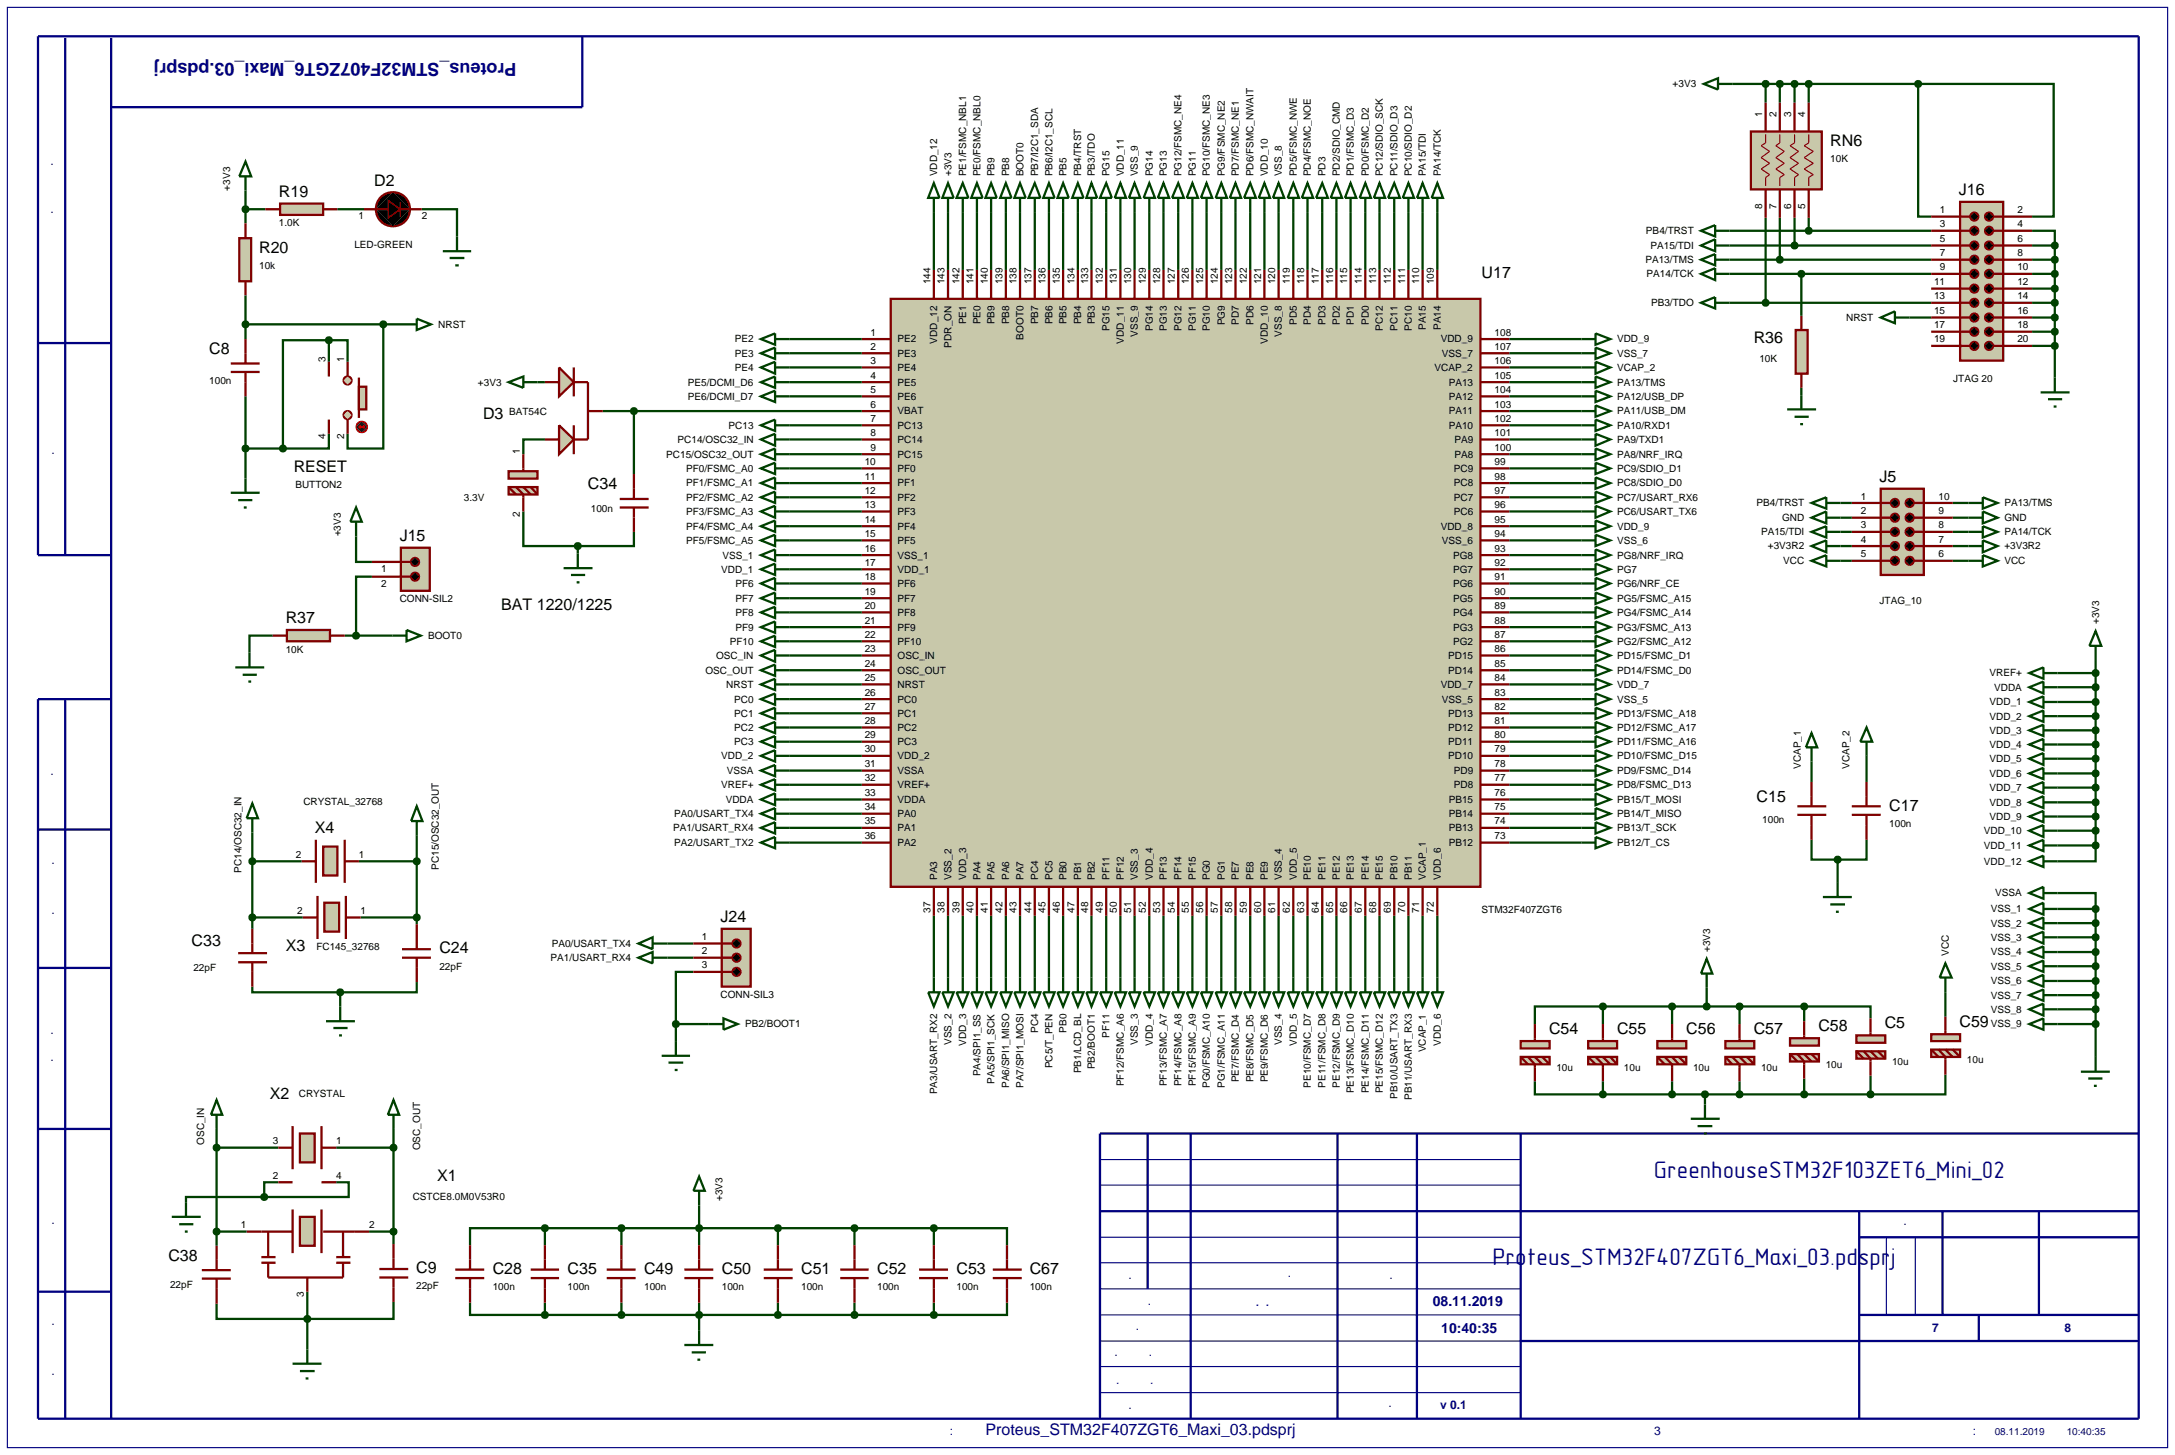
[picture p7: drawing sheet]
<svg xmlns="http://www.w3.org/2000/svg" width="384mm" height="257mm" viewBox="0 0 384 257" stroke-linecap="round" stroke-linejoin="round" font-family="sans-serif">
<defs><g id="words">
<g font-size="4.2" fill="#000080">
<text x="291.7" y="207.8">GreenhouseSTM32F103ZET6_Mini_02</text>
<text x="263.2" y="223.2">Proteus_STM32F407ZGT6_Maxi_03.pdsprj</text>
</g>
<text font-size="3.2" fill="#000080" x="91.1" y="11.2" transform="rotate(-180 91.1 11.2)">Proteus_STM32F407ZGT6_Maxi_03.pdsprj</text>
<g font-size="2.8">
<text x="322.8" y="25.8">RN6</text>
<text x="49.2" y="34.8">R19</text>
<text x="66" y="32.8">D2</text>
<text x="345.5" y="34.5">J16</text>
<text x="45.7" y="44.6">R20</text>
<text x="261.3" y="49">U17</text>
<text x="36.9" y="62.4">C8</text>
<text x="309.3" y="60.6">R36</text>
<text x="85.2" y="73.9">D3</text>
<text x="51.8" y="83.2">RESET</text>
<text x="103.7" y="86.2">C34</text>
<text x="331.5" y="85.1">J5</text>
<text x="70.5" y="95.5">J15</text>
<text x="88.4" y="107.6">BAT 1220/1225</text>
<text x="50.4" y="110">R37</text>
<text x="309.8" y="141.5">C15</text>
<text x="333.2" y="143">C17</text>
<text x="55.5" y="147">X4</text>
<text x="33.8" y="166.9">C33</text>
<text x="50.4" y="167.8">X3</text>
<text x="127.1" y="162.7">J24</text>
<text x="77.5" y="168.2">C24</text>
<text x="273.2" y="182.4">C54</text>
<text x="285.2" y="182.4">C55</text>
<text x="297.4" y="182.4">C56</text>
<text x="309.3" y="182.4">C57</text>
<text x="320.7" y="181.9">C58</text>
<text x="332.4" y="181.4">C5</text>
<text x="345.6" y="181.1">C59</text>
<text x="47.6" y="193.9">X2</text>
<text x="77.1" y="208.3">X1</text>
<text x="29.7" y="222.5">C38</text>
<text x="73.4" y="224.6">C9</text>
<text x="86.9" y="224.7">C28</text>
<text x="100.1" y="224.7">C35</text>
<text x="113.6" y="224.7">C49</text>
<text x="127.3" y="224.7">C50</text>
<text x="141.3" y="224.7">C51</text>
<text x="154.7" y="224.7">C52</text>
<text x="168.7" y="224.7">C53</text>
<text x="181.6" y="224.7">C67</text>
</g>
<text font-size="2.8" fill="#000080" x="173.8" y="253.2">Proteus_STM32F407ZGT6_Maxi_03.pdsprj</text>
<g font-size="2.5" fill="#000080">
<text x="252.7" y="230.3">08.11.2019</text>
<text x="254.2" y="235">10:40:35</text>
</g>
<g font-size="2.1" fill="#000080">
<text x="9.3" y="42.7" transform="rotate(-90 9.3 42.7)">Перв. примен.</text>
<text x="9.5" y="86.3" transform="rotate(-90 9.5 86.3)">Справ. №</text>
<text x="9.3" y="141.9" transform="rotate(-90 9.3 141.9)">Подп. и дата</text>
<text x="9.5" y="165.2" transform="rotate(-90 9.5 165.2)">Инв. № дубл.</text>
<text x="9.3" y="192.2" transform="rotate(-90 9.3 192.2)">Взам. инв. №</text>
<text x="9.5" y="221.1" transform="rotate(-90 9.5 221.1)">Подп. и дата</text>
<text x="332.2" y="216.1">Лит.</text>
<text x="195.1" y="225.5">Изм.</text>
<text x="218.4" y="225.2">№ докум.</text>
<text x="240" y="225.5">Подп.</text>
<text x="195.3" y="230.1">Разраб.</text>
<text x="195.3" y="234.6">Пров.</text>
<text x="195.3" y="239.2">Т.контр.</text>
<text x="340.8" y="234.9">7</text>
<text x="364.1" y="234.9">8</text>
<text x="195.3" y="244">Н.контр.</text>
<text x="9.5" y="246.5" transform="rotate(-90 9.5 246.5)">Инв. № подл.</text>
<text x="195.6" y="248.4">Утв.</text>
<text x="239" y="248.1">Ревиз.</text>
<text x="254" y="248.4">v 0.1</text>
<text x="154" y="253">Файл проекта:</text>
<text x="282.2" y="253.1">Формат А3</text>
<text x="339.3" y="253.1">Изменен:</text>
</g>
<g font-size="1.8">
<text x="295" y="15.4">+3V3</text>
<text x="310.8" y="20.7" transform="rotate(-90 310.8 20.7)">1</text>
<text x="313.3" y="20.7" transform="rotate(-90 313.3 20.7)">2</text>
<text x="315.9" y="20.7" transform="rotate(-90 315.9 20.7)">3</text>
<text x="318.4" y="20.7" transform="rotate(-90 318.4 20.7)">4</text>
<text x="322.8" y="28.6">10K</text>
<text x="40.6" y="33.6" transform="rotate(-90 40.6 33.6)">+3V3</text>
<text x="165.3" y="31.1" transform="rotate(-90 165.3 31.1)">VDD_12</text>
<text x="167.8" y="31.1" transform="rotate(-90 167.8 31.1)">+3V3</text>
<text x="170.4" y="31.1" transform="rotate(-90 170.4 31.1)">PE1/FSMC_NBL1</text>
<text x="172.9" y="31.1" transform="rotate(-90 172.9 31.1)">PE0/FSMC_NBL0</text>
<text x="175.4" y="31.1" transform="rotate(-90 175.4 31.1)">PB9</text>
<text x="178" y="31.1" transform="rotate(-90 178 31.1)">PB8</text>
<text x="180.5" y="31.1" transform="rotate(-90 180.5 31.1)">BOOT0</text>
<text x="183.1" y="31.1" transform="rotate(-90 183.1 31.1)">PB7/I2C1_SDA</text>
<text x="185.6" y="31.1" transform="rotate(-90 185.6 31.1)">PB6/I2C1_SCL</text>
<text x="188.1" y="31.1" transform="rotate(-90 188.1 31.1)">PB5</text>
<text x="190.7" y="31.1" transform="rotate(-90 190.7 31.1)">PB4/TRST</text>
<text x="193.1" y="31.1" transform="rotate(-90 193.1 31.1)">PB3/TDO</text>
<text x="195.7" y="31.1" transform="rotate(-90 195.7 31.1)">PG15</text>
<text x="198.2" y="31.1" transform="rotate(-90 198.2 31.1)">VDD_11</text>
<text x="200.7" y="31.1" transform="rotate(-90 200.7 31.1)">VSS_9</text>
<text x="203.3" y="31.1" transform="rotate(-90 203.3 31.1)">PG14</text>
<text x="205.8" y="31.1" transform="rotate(-90 205.8 31.1)">PG13</text>
<text x="208.4" y="31.1" transform="rotate(-90 208.4 31.1)">PG12/FSMC_NE4</text>
<text x="210.9" y="31.1" transform="rotate(-90 210.9 31.1)">PG11</text>
<text x="213.4" y="31.1" transform="rotate(-90 213.4 31.1)">PG10/FSMC_NE3</text>
<text x="216" y="31.1" transform="rotate(-90 216 31.1)">PG9/FSMC_NE2</text>
<text x="218.5" y="31.1" transform="rotate(-90 218.5 31.1)">PD7/FSMC_NE1</text>
<text x="221.1" y="31.1" transform="rotate(-90 221.1 31.1)">PD6/FSMC_NWAIT</text>
<text x="223.6" y="31.1" transform="rotate(-90 223.6 31.1)">VDD_10</text>
<text x="226.1" y="31.1" transform="rotate(-90 226.1 31.1)">VSS_8</text>
<text x="228.7" y="31.1" transform="rotate(-90 228.7 31.1)">PD5/FSMC_NWE</text>
<text x="231.2" y="31.1" transform="rotate(-90 231.2 31.1)">PD4/FSMC_NOE</text>
<text x="233.8" y="31.1" transform="rotate(-90 233.8 31.1)">PD3</text>
<text x="236.3" y="31.1" transform="rotate(-90 236.3 31.1)">PD2/SDIO_CMD</text>
<text x="238.8" y="31.1" transform="rotate(-90 238.8 31.1)">PD1/FSMC_D3</text>
<text x="241.4" y="31.1" transform="rotate(-90 241.4 31.1)">PD0/FSMC_D2</text>
<text x="243.9" y="31.1" transform="rotate(-90 243.9 31.1)">PC12/SDIO_SCK</text>
<text x="246.5" y="31.1" transform="rotate(-90 246.5 31.1)">PC11/SDIO_D3</text>
<text x="249" y="31.1" transform="rotate(-90 249 31.1)">PC10/SDIO_D2</text>
<text x="251.5" y="31.1" transform="rotate(-90 251.5 31.1)">PA15/TDI</text>
<text x="254.1" y="31.1" transform="rotate(-90 254.1 31.1)">PA14/TCK</text>
<text x="49.2" y="39.9">1.0K</text>
<text x="63.2" y="38.7">1</text>
<text x="74.4" y="38.7">2</text>
<text x="290.3" y="41.3">PB4/TRST</text>
<text x="310.8" y="36.9" transform="rotate(-90 310.8 36.9)">8</text>
<text x="313.3" y="36.9" transform="rotate(-90 313.3 36.9)">7</text>
<text x="315.9" y="36.9" transform="rotate(-90 315.9 36.9)">6</text>
<text x="318.4" y="36.9" transform="rotate(-90 318.4 36.9)">5</text>
<text x="342.1" y="37.6">1</text>
<text x="342.1" y="40.1">3</text>
<text x="355.8" y="37.6">2</text>
<text x="355.8" y="40.1">4</text>
<text x="45.7" y="47.4">10k</text>
<text x="62.5" y="43.7">LED-GREEN</text>
<text x="290.2" y="46.4">PA13/TMS</text>
<text x="291.1" y="43.9">PA15/TDI</text>
<text x="342.1" y="42.7">5</text>
<text x="342.1" y="45.2">7</text>
<text x="342.1" y="47.7">9</text>
<text x="355.8" y="42.7">6</text>
<text x="355.8" y="45.2">8</text>
<text x="355.8" y="47.7">10</text>
<text x="164.1" y="50.1" transform="rotate(-90 164.1 50.1)">144</text>
<text x="166.6" y="50.1" transform="rotate(-90 166.6 50.1)">143</text>
<text x="169.2" y="50.1" transform="rotate(-90 169.2 50.1)">142</text>
<text x="171.7" y="50.1" transform="rotate(-90 171.7 50.1)">141</text>
<text x="174.2" y="50.1" transform="rotate(-90 174.2 50.1)">140</text>
<text x="176.8" y="50.1" transform="rotate(-90 176.8 50.1)">139</text>
<text x="179.3" y="50.1" transform="rotate(-90 179.3 50.1)">138</text>
<text x="181.9" y="50.1" transform="rotate(-90 181.9 50.1)">137</text>
<text x="184.4" y="50.1" transform="rotate(-90 184.4 50.1)">136</text>
<text x="186.9" y="50.1" transform="rotate(-90 186.9 50.1)">135</text>
<text x="189.5" y="50.1" transform="rotate(-90 189.5 50.1)">134</text>
<text x="191.9" y="50.1" transform="rotate(-90 191.9 50.1)">133</text>
<text x="194.5" y="50.1" transform="rotate(-90 194.5 50.1)">132</text>
<text x="197" y="50.1" transform="rotate(-90 197 50.1)">131</text>
<text x="199.5" y="50.1" transform="rotate(-90 199.5 50.1)">130</text>
<text x="202.1" y="50.1" transform="rotate(-90 202.1 50.1)">129</text>
<text x="204.6" y="50.1" transform="rotate(-90 204.6 50.1)">128</text>
<text x="207.2" y="50.1" transform="rotate(-90 207.2 50.1)">127</text>
<text x="209.7" y="50.1" transform="rotate(-90 209.7 50.1)">126</text>
<text x="212.2" y="50.1" transform="rotate(-90 212.2 50.1)">125</text>
<text x="214.8" y="50.1" transform="rotate(-90 214.8 50.1)">124</text>
<text x="217.3" y="50.1" transform="rotate(-90 217.3 50.1)">123</text>
<text x="219.9" y="50.1" transform="rotate(-90 219.9 50.1)">122</text>
<text x="222.4" y="50.1" transform="rotate(-90 222.4 50.1)">121</text>
<text x="224.9" y="50.1" transform="rotate(-90 224.9 50.1)">120</text>
<text x="227.5" y="50.1" transform="rotate(-90 227.5 50.1)">119</text>
<text x="230" y="50.1" transform="rotate(-90 230 50.1)">118</text>
<text x="232.6" y="50.1" transform="rotate(-90 232.6 50.1)">117</text>
<text x="235.1" y="50.1" transform="rotate(-90 235.1 50.1)">116</text>
<text x="237.6" y="50.1" transform="rotate(-90 237.6 50.1)">115</text>
<text x="240.2" y="50.1" transform="rotate(-90 240.2 50.1)">114</text>
<text x="242.7" y="50.1" transform="rotate(-90 242.7 50.1)">113</text>
<text x="245.3" y="50.1" transform="rotate(-90 245.3 50.1)">112</text>
<text x="247.8" y="50.1" transform="rotate(-90 247.8 50.1)">111</text>
<text x="250.3" y="50.1" transform="rotate(-90 250.3 50.1)">110</text>
<text x="252.9" y="50.1" transform="rotate(-90 252.9 50.1)">109</text>
<text x="290.4" y="48.9">PA14/TCK</text>
<text x="291.2" y="54">PB3/TDO</text>
<text x="341.1" y="50.3">11</text>
<text x="341.1" y="52.8">13</text>
<text x="355.8" y="50.3">12</text>
<text x="355.8" y="52.8">14</text>
<text x="77.3" y="57.8">NRST</text>
<text x="153.5" y="59.2">1</text>
<text x="170.4" y="57.2" transform="rotate(-90 170.4 57.2)">PE1</text>
<text x="172.9" y="57.2" transform="rotate(-90 172.9 57.2)">PE0</text>
<text x="175.4" y="57.2" transform="rotate(-90 175.4 57.2)">PB9</text>
<text x="178" y="57.2" transform="rotate(-90 178 57.2)">PB8</text>
<text x="180.5" y="59.9" transform="rotate(-90 180.5 59.9)">BOOT0</text>
<text x="183.1" y="57.2" transform="rotate(-90 183.1 57.2)">PB7</text>
<text x="185.6" y="57.2" transform="rotate(-90 185.6 57.2)">PB6</text>
<text x="188.1" y="57.2" transform="rotate(-90 188.1 57.2)">PB5</text>
<text x="190.7" y="57.2" transform="rotate(-90 190.7 57.2)">PB4</text>
<text x="193.1" y="57.2" transform="rotate(-90 193.1 57.2)">PB3</text>
<text x="195.7" y="58.4" transform="rotate(-90 195.7 58.4)">PG15</text>
<text x="200.7" y="59.4" transform="rotate(-90 200.7 59.4)">VSS_9</text>
<text x="203.3" y="58.4" transform="rotate(-90 203.3 58.4)">PG14</text>
<text x="205.8" y="58.4" transform="rotate(-90 205.8 58.4)">PG13</text>
<text x="208.4" y="58.4" transform="rotate(-90 208.4 58.4)">PG12</text>
<text x="210.9" y="58.4" transform="rotate(-90 210.9 58.4)">PG11</text>
<text x="213.4" y="58.4" transform="rotate(-90 213.4 58.4)">PG10</text>
<text x="216" y="57.4" transform="rotate(-90 216 57.4)">PG9</text>
<text x="218.5" y="57.3" transform="rotate(-90 218.5 57.3)">PD7</text>
<text x="221.1" y="57.3" transform="rotate(-90 221.1 57.3)">PD6</text>
<text x="226.1" y="59.4" transform="rotate(-90 226.1 59.4)">VSS_8</text>
<text x="228.7" y="57.3" transform="rotate(-90 228.7 57.3)">PD5</text>
<text x="231.2" y="57.3" transform="rotate(-90 231.2 57.3)">PD4</text>
<text x="233.8" y="57.3" transform="rotate(-90 233.8 57.3)">PD3</text>
<text x="236.3" y="57.3" transform="rotate(-90 236.3 57.3)">PD2</text>
<text x="238.8" y="57.3" transform="rotate(-90 238.8 57.3)">PD1</text>
<text x="241.4" y="57.3" transform="rotate(-90 241.4 57.3)">PD0</text>
<text x="243.9" y="58.3" transform="rotate(-90 243.9 58.3)">PC12</text>
<text x="246.5" y="58.3" transform="rotate(-90 246.5 58.3)">PC11</text>
<text x="249" y="58.3" transform="rotate(-90 249 58.3)">PC10</text>
<text x="251.5" y="58.2" transform="rotate(-90 251.5 58.2)">PA15</text>
<text x="254.1" y="58.2" transform="rotate(-90 254.1 58.2)">PA14</text>
<text x="263.6" y="59.2">108</text>
<text x="325.6" y="56.6">NRST</text>
<text x="341.1" y="55.4">15</text>
<text x="341.1" y="57.9">17</text>
<text x="355.8" y="55.4">16</text>
<text x="355.8" y="57.9">18</text>
<text x="57.4" y="63.8" transform="rotate(-90 57.4 63.8)">3</text>
<text x="60.7" y="63.8" transform="rotate(-90 60.7 63.8)">1</text>
<text x="129.6" y="60.4">PE2</text>
<text x="129.6" y="62.9">PE3</text>
<text x="129.6" y="65.4">PE4</text>
<text x="153.5" y="61.7">2</text>
<text x="153.5" y="64.2">3</text>
<text x="158.3" y="60.4">PE2</text>
<text x="158.3" y="62.9">PE3</text>
<text x="158.3" y="65.4">PE4</text>
<text x="165.3" y="60.6" transform="rotate(-90 165.3 60.6)">VDD_12</text>
<text x="167.8" y="61.3" transform="rotate(-90 167.8 61.3)">PDR_ON</text>
<text x="198.2" y="60.6" transform="rotate(-90 198.2 60.6)">VDD_11</text>
<text x="223.6" y="60.6" transform="rotate(-90 223.6 60.6)">VDD_10</text>
<text x="253" y="65.4">VCAP_2</text>
<text x="254.1" y="60.4">VDD_9</text>
<text x="254.3" y="62.9">VSS_7</text>
<text x="263.6" y="61.7">107</text>
<text x="263.6" y="64.2">106</text>
<text x="285.2" y="60.4">VDD_9</text>
<text x="285.2" y="62.9">VSS_7</text>
<text x="285.2" y="65.4">VCAP_2</text>
<text x="310.3" y="63.9">10K</text>
<text x="341.1" y="60.4">19</text>
<text x="355.8" y="60.4">20</text>
<text x="36.9" y="67.7">100n</text>
<text x="84.3" y="68">+3V3</text>
<text x="121.3" y="68">PE5/DCMI_D6</text>
<text x="121.3" y="70.5">PE6/DCMI_D7</text>
<text x="153.5" y="66.8">4</text>
<text x="153.5" y="69.3">5</text>
<text x="153.5" y="71.9">6</text>
<text x="158.3" y="68">PE5</text>
<text x="158.3" y="70.5">PE6</text>
<text x="255.5" y="70.5">PA12</text>
<text x="255.5" y="68">PA13</text>
<text x="263.6" y="71.9">103</text>
<text x="263.6" y="69.3">104</text>
<text x="263.6" y="66.8">105</text>
<text x="285.2" y="68">PA13/TMS</text>
<text x="285.2" y="70.5">PA12/USB_DP</text>
<text x="344.5" y="67.4">JTAG 20</text>
<text x="57.4" y="77.5" transform="rotate(-90 57.4 77.5)">4</text>
<text x="60.7" y="77.5" transform="rotate(-90 60.7 77.5)">2</text>
<text x="89.8" y="73.2">BAT54C</text>
<text x="128.5" y="75.6">PC13</text>
<text x="153.5" y="74.4">7</text>
<text x="153.5" y="76.9">8</text>
<text x="158.3" y="75.6">PC13</text>
<text x="158.3" y="73.1">VBAT</text>
<text x="255.5" y="75.6">PA10</text>
<text x="255.5" y="73.1">PA11</text>
<text x="263.6" y="74.4">102</text>
<text x="263.6" y="76.9">101</text>
<text x="285.2" y="73.1">PA11/USB_DM</text>
<text x="285.2" y="75.6">PA10/RXD1</text>
<text x="91.7" y="80.1" transform="rotate(-90 91.7 80.1)">1</text>
<text x="117.5" y="80.7">PC15/OSC32_OUT</text>
<text x="119.5" y="78.1">PC14/OSC32_IN</text>
<text x="121" y="83.2">PF0/FSMC_A0</text>
<text x="152.5" y="82">10</text>
<text x="153.5" y="79.5">9</text>
<text x="158.3" y="78.1">PC14</text>
<text x="158.3" y="80.7">PC15</text>
<text x="158.3" y="83.2">PF0</text>
<text x="256.4" y="83.2">PC9</text>
<text x="256.5" y="80.7">PA8</text>
<text x="256.5" y="78.1">PA9</text>
<text x="263.6" y="79.5">100</text>
<text x="263.6" y="82">99</text>
<text x="285.2" y="78.1">PA9/TXD1</text>
<text x="285.2" y="80.7">PA8/NRF_IRQ</text>
<text x="285.2" y="83.2">PC9/SDIO_D1</text>
<text x="52.1" y="86">BUTTON2</text>
<text x="81.8" y="88.3">3.3V</text>
<text x="121" y="85.8">PF1/FSMC_A1</text>
<text x="121" y="88.3">PF2/FSMC_A2</text>
<text x="152.5" y="84.6">11</text>
<text x="152.5" y="87.1">12</text>
<text x="152.5" y="89.6">13</text>
<text x="158.3" y="85.8">PF1</text>
<text x="158.3" y="88.3">PF2</text>
<text x="256.4" y="85.8">PC8</text>
<text x="256.4" y="88.3">PC7</text>
<text x="263.6" y="84.6">98</text>
<text x="263.6" y="87.1">97</text>
<text x="263.6" y="89.6">96</text>
<text x="285.2" y="85.8">PC8/SDIO_D0</text>
<text x="285.2" y="88.3">PC7/USART_RX6</text>
<text x="309.8" y="89.3">PB4/TRST</text>
<text x="328.2" y="88.1">1</text>
<text x="341.9" y="88.1">10</text>
<text x="353.5" y="89.3">PA13/TMS</text>
<text x="60.1" y="94.6" transform="rotate(-90 60.1 94.6)">+3V3</text>
<text x="91.7" y="91.2" transform="rotate(-90 91.7 91.2)">2</text>
<text x="104.2" y="90.3">100n</text>
<text x="121" y="90.8">PF3/FSMC_A3</text>
<text x="121" y="93.4">PF4/FSMC_A4</text>
<text x="121" y="95.9">PF5/FSMC_A5</text>
<text x="152.5" y="92.2">14</text>
<text x="152.5" y="94.7">15</text>
<text x="158.3" y="90.8">PF3</text>
<text x="158.3" y="93.4">PF4</text>
<text x="158.3" y="95.9">PF5</text>
<text x="254.1" y="93.4">VDD_8</text>
<text x="254.3" y="95.9">VSS_6</text>
<text x="256.4" y="90.8">PC6</text>
<text x="263.6" y="94.7">94</text>
<text x="263.6" y="92.2">95</text>
<text x="285.2" y="90.8">PC6/USART_TX6</text>
<text x="285.2" y="93.4">VDD_9</text>
<text x="285.2" y="95.9">VSS_6</text>
<text x="310.6" y="94.4">PA15/TDI</text>
<text x="314.3" y="91.9">GND</text>
<text x="328.2" y="90.7">2</text>
<text x="328.2" y="93.2">3</text>
<text x="328.2" y="95.7">4</text>
<text x="341.9" y="90.7">9</text>
<text x="341.9" y="93.2">8</text>
<text x="341.9" y="95.7">7</text>
<text x="353.5" y="91.9">GND</text>
<text x="353.5" y="94.4">PA14/TCK</text>
<text x="67.2" y="100.9">1</text>
<text x="127.2" y="101">VDD_1</text>
<text x="127.4" y="98.5">VSS_1</text>
<text x="152.5" y="97.3">16</text>
<text x="152.5" y="99.8">17</text>
<text x="158.3" y="98.5">VSS_1</text>
<text x="158.3" y="101">VDD_1</text>
<text x="256.3" y="98.5">PG8</text>
<text x="256.3" y="101">PG7</text>
<text x="263.6" y="97.3">93</text>
<text x="263.6" y="99.8">92</text>
<text x="285.2" y="98.5">PG8/NRF_IRQ</text>
<text x="285.2" y="101">PG7</text>
<text x="311.8" y="96.9">+3V3R2</text>
<text x="314.5" y="99.5">VCC</text>
<text x="328.2" y="98.3">5</text>
<text x="341.9" y="98.3">6</text>
<text x="353.5" y="96.9">+3V3R2</text>
<text x="353.5" y="99.5">VCC</text>
<text x="67.2" y="103.5">2</text>
<text x="70.5" y="106.2">CONN-SIL2</text>
<text x="129.7" y="103.5">PF6</text>
<text x="129.7" y="106.1">PF7</text>
<text x="152.5" y="102.3">18</text>
<text x="152.5" y="104.9">19</text>
<text x="152.5" y="107.4">20</text>
<text x="158.3" y="103.5">PF6</text>
<text x="158.3" y="106.1">PF7</text>
<text x="256.3" y="103.5">PG6</text>
<text x="256.3" y="106.1">PG5</text>
<text x="263.6" y="102.3">91</text>
<text x="263.6" y="104.9">90</text>
<text x="263.6" y="107.4">89</text>
<text x="285.2" y="103.5">PG6/NRF_CE</text>
<text x="285.2" y="106.1">PG5/FSMC_A15</text>
<text x="331.5" y="106.5">JTAG_10</text>
<text x="75.5" y="112.7">BOOT0</text>
<text x="128.7" y="113.7">PF10</text>
<text x="129.7" y="108.6">PF8</text>
<text x="129.7" y="111.2">PF9</text>
<text x="152.5" y="112.5">22</text>
<text x="152.5" y="110">21</text>
<text x="158.3" y="113.7">PF10</text>
<text x="158.3" y="108.6">PF8</text>
<text x="158.3" y="111.2">PF9</text>
<text x="256.3" y="108.6">PG4</text>
<text x="256.3" y="111.2">PG3</text>
<text x="256.3" y="113.7">PG2</text>
<text x="263.6" y="110">88</text>
<text x="263.6" y="112.5">87</text>
<text x="285.2" y="108.6">PG4/FSMC_A14</text>
<text x="285.2" y="111.2">PG3/FSMC_A13</text>
<text x="285.2" y="113.7">PG2/FSMC_A12</text>
<text x="370.2" y="110.1" transform="rotate(-90 370.2 110.1)">+3V3</text>
<text x="50.4" y="115.1">10K</text>
<text x="124.4" y="118.8">OSC_OUT</text>
<text x="126.3" y="116.2">OSC_IN</text>
<text x="152.5" y="115">23</text>
<text x="152.5" y="117.6">24</text>
<text x="158.3" y="116.2">OSC_IN</text>
<text x="158.3" y="118.8">OSC_OUT</text>
<text x="255.4" y="116.2">PD15</text>
<text x="255.4" y="118.8">PD14</text>
<text x="263.6" y="115">86</text>
<text x="263.6" y="117.6">85</text>
<text x="285.2" y="116.2">PD15/FSMC_D1</text>
<text x="285.2" y="118.8">PD14/FSMC_D0</text>
<text x="350.9" y="119.3">VREF+</text>
<text x="128.1" y="121.3">NRST</text>
<text x="129.5" y="123.9">PC0</text>
<text x="152.5" y="120.1">25</text>
<text x="152.5" y="122.7">26</text>
<text x="152.5" y="125.2">27</text>
<text x="158.3" y="121.3">NRST</text>
<text x="158.3" y="123.9">PC0</text>
<text x="254.1" y="121.3">VDD_7</text>
<text x="254.3" y="123.9">VSS_5</text>
<text x="263.6" y="125.2">82</text>
<text x="263.6" y="122.7">83</text>
<text x="263.6" y="120.1">84</text>
<text x="285.2" y="121.3">VDD_7</text>
<text x="285.2" y="123.9">VSS_5</text>
<text x="350.9" y="124.4">VDD_1</text>
<text x="351.7" y="121.8">VDDA</text>
<text x="129.5" y="126.4">PC1</text>
<text x="129.5" y="128.9">PC2</text>
<text x="129.5" y="131.4">PC3</text>
<text x="152.5" y="127.7">28</text>
<text x="152.5" y="130.2">29</text>
<text x="158.3" y="126.4">PC1</text>
<text x="158.3" y="128.9">PC2</text>
<text x="158.3" y="131.4">PC3</text>
<text x="255.4" y="131.4">PD11</text>
<text x="255.4" y="128.9">PD12</text>
<text x="255.4" y="126.4">PD13</text>
<text x="263.6" y="130.2">80</text>
<text x="263.6" y="127.7">81</text>
<text x="285.2" y="126.4">PD13/FSMC_A18</text>
<text x="285.2" y="128.9">PD12/FSMC_A17</text>
<text x="285.2" y="131.4">PD11/FSMC_A16</text>
<text x="350.9" y="126.9">VDD_2</text>
<text x="350.9" y="129.4">VDD_3</text>
<text x="350.9" y="131.9">VDD_4</text>
<text x="127.2" y="133.9">VDD_2</text>
<text x="128.2" y="136.5">VSSA</text>
<text x="152.5" y="135.3">31</text>
<text x="152.5" y="137.8">32</text>
<text x="152.5" y="132.7">30</text>
<text x="158.3" y="136.5">VSSA</text>
<text x="158.3" y="133.9">VDD_2</text>
<text x="255.4" y="133.9">PD10</text>
<text x="256.4" y="136.5">PD9</text>
<text x="263.6" y="132.7">79</text>
<text x="263.6" y="137.8">77</text>
<text x="263.6" y="135.3">78</text>
<text x="285.2" y="133.9">PD10/FSMC_D15</text>
<text x="285.2" y="136.5">PD9/FSMC_D14</text>
<text x="317.6" y="135.6" transform="rotate(-90 317.6 135.6)">VCAP_1</text>
<text x="326.2" y="135.6" transform="rotate(-90 326.2 135.6)">VCAP_2</text>
<text x="350.9" y="134.4">VDD_5</text>
<text x="350.9" y="137">VDD_6</text>
<text x="53.5" y="141.9">CRYSTAL_32768</text>
<text x="127.2" y="139">VREF+</text>
<text x="128" y="141.6">VDDA</text>
<text x="152.5" y="142.9">34</text>
<text x="152.5" y="140.4">33</text>
<text x="158.3" y="141.6">VDDA</text>
<text x="158.3" y="139">VREF+</text>
<text x="255.5" y="141.6">PB15</text>
<text x="256.4" y="139">PD8</text>
<text x="263.6" y="142.9">75</text>
<text x="263.6" y="140.4">76</text>
<text x="285.2" y="139">PD8/FSMC_D13</text>
<text x="285.2" y="141.6">PB15/T_MOSI</text>
<text x="350.9" y="139.5">VDD_7</text>
<text x="350.9" y="142.1">VDD_8</text>
<text x="118.7" y="146.6">PA1/USART_RX4</text>
<text x="118.9" y="144.1">PA0/USART_TX4</text>
<text x="118.9" y="149.2">PA2/USART_TX2</text>
<text x="152.5" y="145.4">35</text>
<text x="152.5" y="148">36</text>
<text x="158.3" y="144.1">PA0</text>
<text x="158.3" y="146.6">PA1</text>
<text x="158.3" y="149.2">PA2</text>
<text x="255.5" y="149.2">PB12</text>
<text x="255.5" y="146.6">PB13</text>
<text x="255.5" y="144.1">PB14</text>
<text x="263.6" y="148">73</text>
<text x="263.6" y="145.4">74</text>
<text x="285.2" y="144.1">PB14/T_MISO</text>
<text x="285.2" y="146.6">PB13/T_SCK</text>
<text x="285.2" y="149.2">PB12/T_CS</text>
<text x="310.8" y="145.1">100n</text>
<text x="333.2" y="145.8">100n</text>
<text x="349.9" y="147.1">VDD_10</text>
<text x="349.9" y="149.7">VDD_11</text>
<text x="350.9" y="144.6">VDD_9</text>
<text x="42.6" y="153.9" transform="rotate(-90 42.6 153.9)">PC14/OSC32_IN</text>
<text x="52.2" y="151.3">2</text>
<text x="63.3" y="151.3">1</text>
<text x="77.4" y="153.4" transform="rotate(-90 77.4 153.4)">PC15/OSC32_OUT</text>
<text x="165.3" y="155.2" transform="rotate(-90 165.3 155.2)">PA3</text>
<text x="167.8" y="155.2" transform="rotate(-90 167.8 155.2)">VSS_2</text>
<text x="170.4" y="155.2" transform="rotate(-90 170.4 155.2)">VDD_3</text>
<text x="172.9" y="155.2" transform="rotate(-90 172.9 155.2)">PA4</text>
<text x="175.4" y="155.2" transform="rotate(-90 175.4 155.2)">PA5</text>
<text x="178" y="155.2" transform="rotate(-90 178 155.2)">PA6</text>
<text x="180.5" y="155.2" transform="rotate(-90 180.5 155.2)">PA7</text>
<text x="183.1" y="155.2" transform="rotate(-90 183.1 155.2)">PC4</text>
<text x="185.6" y="155.2" transform="rotate(-90 185.6 155.2)">PC5</text>
<text x="188.1" y="155.2" transform="rotate(-90 188.1 155.2)">PB0</text>
<text x="190.7" y="155.2" transform="rotate(-90 190.7 155.2)">PB1</text>
<text x="193.1" y="155.2" transform="rotate(-90 193.1 155.2)">PB2</text>
<text x="195.7" y="155.2" transform="rotate(-90 195.7 155.2)">PF11</text>
<text x="198.2" y="155.2" transform="rotate(-90 198.2 155.2)">PF12</text>
<text x="200.7" y="155.2" transform="rotate(-90 200.7 155.2)">VSS_3</text>
<text x="203.3" y="155.2" transform="rotate(-90 203.3 155.2)">VDD_4</text>
<text x="205.8" y="155.2" transform="rotate(-90 205.8 155.2)">PF13</text>
<text x="208.4" y="155.2" transform="rotate(-90 208.4 155.2)">PF14</text>
<text x="210.9" y="155.2" transform="rotate(-90 210.9 155.2)">PF15</text>
<text x="213.4" y="155.2" transform="rotate(-90 213.4 155.2)">PG0</text>
<text x="216" y="155.2" transform="rotate(-90 216 155.2)">PG1</text>
<text x="218.5" y="155.2" transform="rotate(-90 218.5 155.2)">PE7</text>
<text x="221.1" y="155.2" transform="rotate(-90 221.1 155.2)">PE8</text>
<text x="223.6" y="155.2" transform="rotate(-90 223.6 155.2)">PE9</text>
<text x="226.1" y="155.2" transform="rotate(-90 226.1 155.2)">VSS_4</text>
<text x="228.7" y="155.2" transform="rotate(-90 228.7 155.2)">VDD_5</text>
<text x="231.2" y="155.2" transform="rotate(-90 231.2 155.2)">PE10</text>
<text x="233.8" y="155.2" transform="rotate(-90 233.8 155.2)">PE11</text>
<text x="236.3" y="155.2" transform="rotate(-90 236.3 155.2)">PE12</text>
<text x="238.8" y="155.2" transform="rotate(-90 238.8 155.2)">PE13</text>
<text x="241.4" y="155.2" transform="rotate(-90 241.4 155.2)">PE14</text>
<text x="243.9" y="155.2" transform="rotate(-90 243.9 155.2)">PE15</text>
<text x="246.5" y="155.2" transform="rotate(-90 246.5 155.2)">PB10</text>
<text x="249" y="155.2" transform="rotate(-90 249 155.2)">PB11</text>
<text x="251.5" y="155.2" transform="rotate(-90 251.5 155.2)">VCAP_1</text>
<text x="254.1" y="155.2" transform="rotate(-90 254.1 155.2)">VDD_6</text>
<text x="349.9" y="152.5">VDD_12</text>
<text x="52.4" y="161.2">2</text>
<text x="63.6" y="161.2">1</text>
<text x="164.1" y="161" transform="rotate(-90 164.1 161)">37</text>
<text x="166.6" y="161" transform="rotate(-90 166.6 161)">38</text>
<text x="169.2" y="161" transform="rotate(-90 169.2 161)">39</text>
<text x="171.7" y="161" transform="rotate(-90 171.7 161)">40</text>
<text x="174.2" y="161" transform="rotate(-90 174.2 161)">41</text>
<text x="176.8" y="161" transform="rotate(-90 176.8 161)">42</text>
<text x="179.3" y="161" transform="rotate(-90 179.3 161)">43</text>
<text x="181.9" y="161" transform="rotate(-90 181.9 161)">44</text>
<text x="184.4" y="161" transform="rotate(-90 184.4 161)">45</text>
<text x="186.9" y="161" transform="rotate(-90 186.9 161)">46</text>
<text x="189.5" y="161" transform="rotate(-90 189.5 161)">47</text>
<text x="191.9" y="161" transform="rotate(-90 191.9 161)">48</text>
<text x="194.5" y="161" transform="rotate(-90 194.5 161)">49</text>
<text x="197" y="161" transform="rotate(-90 197 161)">50</text>
<text x="199.5" y="161" transform="rotate(-90 199.5 161)">51</text>
<text x="202.1" y="161" transform="rotate(-90 202.1 161)">52</text>
<text x="204.6" y="161" transform="rotate(-90 204.6 161)">53</text>
<text x="207.2" y="161" transform="rotate(-90 207.2 161)">54</text>
<text x="209.7" y="161" transform="rotate(-90 209.7 161)">55</text>
<text x="212.2" y="161" transform="rotate(-90 212.2 161)">56</text>
<text x="214.8" y="161" transform="rotate(-90 214.8 161)">57</text>
<text x="217.3" y="161" transform="rotate(-90 217.3 161)">58</text>
<text x="219.9" y="161" transform="rotate(-90 219.9 161)">59</text>
<text x="222.4" y="161" transform="rotate(-90 222.4 161)">60</text>
<text x="224.9" y="161" transform="rotate(-90 224.9 161)">61</text>
<text x="227.5" y="161" transform="rotate(-90 227.5 161)">62</text>
<text x="230" y="161" transform="rotate(-90 230 161)">63</text>
<text x="232.6" y="161" transform="rotate(-90 232.6 161)">64</text>
<text x="235.1" y="161" transform="rotate(-90 235.1 161)">65</text>
<text x="237.6" y="161" transform="rotate(-90 237.6 161)">66</text>
<text x="240.2" y="161" transform="rotate(-90 240.2 161)">67</text>
<text x="242.7" y="161" transform="rotate(-90 242.7 161)">68</text>
<text x="245.3" y="161" transform="rotate(-90 245.3 161)">69</text>
<text x="247.8" y="161" transform="rotate(-90 247.8 161)">70</text>
<text x="250.3" y="161" transform="rotate(-90 250.3 161)">71</text>
<text x="252.9" y="161" transform="rotate(-90 252.9 161)">72</text>
<text x="261.3" y="161">STM32F407ZGT6</text>
<text x="351.1" y="160.9">VSS_1</text>
<text x="351.9" y="158.1">VSSA</text>
<text x="55.8" y="167.6">FC145_32768</text>
<text x="97.3" y="167">PA0/USART_TX4</text>
<text x="123.8" y="165.8">1</text>
<text x="301.6" y="167.9" transform="rotate(-90 301.6 167.9)">+3V3</text>
<text x="351.1" y="163.4">VSS_2</text>
<text x="351.1" y="165.9">VSS_3</text>
<text x="34.1" y="171.2">22pF</text>
<text x="77.5" y="171">22pF</text>
<text x="97.1" y="169.5">PA1/USART_RX4</text>
<text x="123.8" y="168.3">2</text>
<text x="123.8" y="170.8">3</text>
<text x="343.7" y="168.6" transform="rotate(-90 343.7 168.6)">VCC</text>
<text x="351.1" y="168.5">VSS_4</text>
<text x="351.1" y="171">VSS_5</text>
<text x="351.1" y="173.6">VSS_6</text>
<text x="127.1" y="176">CONN-SIL3</text>
<text x="351.1" y="176.1">VSS_7</text>
<text x="351.1" y="178.6">VSS_8</text>
<text x="131.4" y="181.2">PB2/BOOT1</text>
<text x="167.8" y="184.3" transform="rotate(-90 167.8 184.3)">VSS_2</text>
<text x="170.4" y="184.5" transform="rotate(-90 170.4 184.5)">VDD_3</text>
<text x="183.1" y="182.2" transform="rotate(-90 183.1 182.2)">PC4</text>
<text x="188.1" y="182.1" transform="rotate(-90 188.1 182.1)">PB0</text>
<text x="195.7" y="183" transform="rotate(-90 195.7 183)">PF11</text>
<text x="200.7" y="184.3" transform="rotate(-90 200.7 184.3)">VSS_3</text>
<text x="203.3" y="184.5" transform="rotate(-90 203.3 184.5)">VDD_4</text>
<text x="226.1" y="184.3" transform="rotate(-90 226.1 184.3)">VSS_4</text>
<text x="228.7" y="184.5" transform="rotate(-90 228.7 184.5)">VDD_5</text>
<text x="251.5" y="185.6" transform="rotate(-90 251.5 185.6)">VCAP_1</text>
<text x="254.1" y="184.5" transform="rotate(-90 254.1 184.5)">VDD_6</text>
<text x="351.1" y="181.2">VSS_9</text>
<text x="172.9" y="189.8" transform="rotate(-90 172.9 189.8)">PA4/SPI1_SS</text>
<text x="175.4" y="191.1" transform="rotate(-90 175.4 191.1)">PA5/SPI1_SCK</text>
<text x="178" y="191.9" transform="rotate(-90 178 191.9)">PA6/SPI1_MISO</text>
<text x="180.5" y="191.9" transform="rotate(-90 180.5 191.9)">PA7/SPI1_MOSI</text>
<text x="185.6" y="188.4" transform="rotate(-90 185.6 188.4)">PC5/T_PEN</text>
<text x="190.7" y="189.3" transform="rotate(-90 190.7 189.3)">PB1/LCD_BL</text>
<text x="193.1" y="188.6" transform="rotate(-90 193.1 188.6)">PB2/BOOT1</text>
<text x="198.2" y="191.6" transform="rotate(-90 198.2 191.6)">PF12/FSMC_A6</text>
<text x="205.8" y="191.6" transform="rotate(-90 205.8 191.6)">PF13/FSMC_A7</text>
<text x="208.4" y="191.6" transform="rotate(-90 208.4 191.6)">PF14/FSMC_A8</text>
<text x="210.9" y="191.6" transform="rotate(-90 210.9 191.6)">PF15/FSMC_A9</text>
<text x="213.4" y="191.9" transform="rotate(-90 213.4 191.9)">PG0/FSMC_A10</text>
<text x="216" y="191.9" transform="rotate(-90 216 191.9)">PG1/FSMC_A11</text>
<text x="218.5" y="190.9" transform="rotate(-90 218.5 190.9)">PE7/FSMC_D4</text>
<text x="221.1" y="190.9" transform="rotate(-90 221.1 190.9)">PE8/FSMC_D5</text>
<text x="223.6" y="190.9" transform="rotate(-90 223.6 190.9)">PE9/FSMC_D6</text>
<text x="231.2" y="191.8" transform="rotate(-90 231.2 191.8)">PE10/FSMC_D7</text>
<text x="233.8" y="191.8" transform="rotate(-90 233.8 191.8)">PE11/FSMC_D8</text>
<text x="236.3" y="191.8" transform="rotate(-90 236.3 191.8)">PE12/FSMC_D9</text>
<text x="274.5" y="188.8">10u</text>
<text x="286.4" y="188.8">10u</text>
<text x="298.6" y="188.8">10u</text>
<text x="310.6" y="188.8">10u</text>
<text x="322" y="188.3">10u</text>
<text x="333.7" y="187.8">10u</text>
<text x="346.9" y="187.5">10u</text>
<text x="52.7" y="193.5">CRYSTAL</text>
<text x="165.3" y="193" transform="rotate(-90 165.3 193)">PA3/USART_RX2</text>
<text x="238.8" y="192.8" transform="rotate(-90 238.8 192.8)">PE13/FSMC_D10</text>
<text x="241.4" y="192.8" transform="rotate(-90 241.4 192.8)">PE14/FSMC_D11</text>
<text x="243.9" y="192.8" transform="rotate(-90 243.9 192.8)">PE15/FSMC_D12</text>
<text x="246.5" y="193.8" transform="rotate(-90 246.5 193.8)">PB10/USART_TX3</text>
<text x="249" y="194" transform="rotate(-90 249 194)">PB11/USART_RX3</text>
<text x="36" y="201.9" transform="rotate(-90 36 201.9)">OSC_IN</text>
<text x="48.1" y="201.8">3</text>
<text x="59.3" y="201.8">1</text>
<text x="74.1" y="202.9" transform="rotate(-90 74.1 202.9)">OSC_OUT</text>
<text x="48.1" y="207.9">2</text>
<text x="59.3" y="207.9">4</text>
<text x="72.8" y="211.6">CSTCE8.0M0V53R0</text>
<text x="127.4" y="211.8" transform="rotate(-90 127.4 211.8)">+3V3</text>
<text x="42.5" y="216.6">1</text>
<text x="65.1" y="216.6">2</text>
<text x="30" y="227.1">22pF</text>
<text x="73.4" y="227.4">22pF</text>
<text x="86.9" y="227.5">100n</text>
<text x="100.1" y="227.5">100n</text>
<text x="113.6" y="227.5">100n</text>
<text x="127.3" y="227.5">100n</text>
<text x="141.3" y="227.5">100n</text>
<text x="154.7" y="227.5">100n</text>
<text x="168.7" y="227.5">100n</text>
<text x="181.6" y="227.5">100n</text>
<text x="53.6" y="228.8" transform="rotate(-90 53.6 228.8)">3</text>
</g>
<g font-size="1.8" fill="#000080">
<text x="211.3" y="230.4">Мосейчук А.В.</text>
<text x="351.8" y="253.1">08.11.2019</text>
<text x="364.5" y="253.1">10:40:35</text>
</g>
</g></defs>
<path d="M1.3 1.3h381v254h-381zM194 218.2h74.2M194 209h74.2M194 204.5h74.2M332.7 218.2v13.7M337.8 218.2v13.7M194 222.7h74.2M194 231.9h74.2M194 236.5h74.2M194 227.3h74.2M194 241h74.2M194 245.6h74.2" fill="none" stroke="#000080" stroke-width=".2"/>
<g fill="none" stroke="#000080" stroke-width=".4">
<path d="M11.5 6.7v91.2M19.6 6.7v243.5M102.7 6.4v12.5h-83.1M6.7 60.5h12.9M19.6 97.9h-12.9v-91.5h370.5v243.8h-370.5v-126.9h12.9M11.5 123.3v126.9M6.7 146.3h12.9M6.7 170.7h12.9M6.7 199.1h12.9M202.4 199.9v27.4M210 199.9v50.3M235.9 199.9v50.3"/>
<path d="M249.9 199.9v50.3M268.2 199.9v50.3M377.2 199.9h-183.2v50.3M194 213.6h183.2M327.9 213.6v36.6M327.9 218.2h49.3M342.6 213.6v18.3M359.6 213.6v18.3M6.7 227.8h12.9M268.2 236.5h109M327.9 231.9h49.3M349 231.9v4.6"/>
</g>
<g fill="none" stroke="#004000" stroke-width=".4">
<path d="M305.5 14.8h32.8M311.4 14.8v3.3M313.9 14.8v3.3M316.5 14.8v3.3M319 14.8v3.3M338.3 14.8v23.4h2.3M338.3 14.8h23.9v23.4h-3.8M43.3 33.6v5.8M43.3 36.9h3.5M59.5 36.9h4.7M74.4 36.9h6.2v4.8M164.7 32.3l1 2.6h-2z"/>
<path d="M164.7 34.9v12.7M167.2 32.3l1 2.6h-2zM167.2 34.9v12.7M169.8 32.3l1 2.6h-2.1zM169.8 34.9v12.7M172.3 32.3l1 2.6h-2zM172.3 34.9v12.7M174.8 32.3l1 2.6h-2zM174.8 34.9v12.7M177.4 32.3l1 2.6h-2zM177.4 34.9v12.7M179.9 32.3l1 2.6h-2z"/>
<path d="M179.9 34.9v12.7M182.5 32.3l1 2.6h-2.1zM182.5 34.9v12.7M185 32.3l1 2.6h-2zM185 34.9v12.7M187.5 32.3l1 2.6h-2zM187.5 34.9v12.7M190.1 32.3l1 2.6h-2zM190.1 34.9v12.7M192.5 32.3l1 2.6h-1.9zM192.5 34.9v12.7M195.1 32.3l1 2.6h-2.1z"/>
<path d="M195.1 34.9v12.7M197.6 32.3l1 2.6h-2zM197.6 34.9v12.7M200.1 32.3l1 2.6h-2zM200.1 34.9v12.7M202.7 32.3l1 2.6h-2zM202.7 34.9v12.7M205.2 32.3l1 2.6h-2zM205.2 34.9v12.7M207.8 32.3l1 2.6h-2.1zM207.8 34.9v12.7M210.3 32.3l1 2.6h-2z"/>
<path d="M210.3 34.9v12.7M212.8 32.3l1 2.6h-2zM212.8 34.9v12.7M215.4 32.3l1 2.6h-2zM215.4 34.9v12.7M217.9 32.3l1 2.6h-2zM217.9 34.9v12.7M220.5 32.3l1 2.6h-2.1zM220.5 34.9v12.7M223 32.3l1 2.6h-2zM223 34.9v12.7M225.5 32.3l1 2.6h-2z"/>
<path d="M225.5 34.9v12.7M228.1 32.3l1 2.6h-2zM228.1 34.9v12.7M230.6 32.3l1 2.6h-2zM230.6 34.9v12.7M233.2 32.3l1 2.6h-2.1zM233.2 34.9v12.7M235.7 32.3l1 2.6h-2zM235.7 34.9v12.7M238.2 32.3l1 2.6h-2zM238.2 34.9v12.7M240.8 32.3l1 2.6h-2z"/>
<path d="M240.8 34.9v12.7M243.3 32.3l1 2.6h-2zM243.3 34.9v12.7M245.9 32.3l1 2.6h-2.1zM245.9 34.9v12.7M248.4 32.3l1 2.6h-2zM248.4 34.9v12.7M250.9 32.3l1 2.6h-2zM250.9 34.9v12.7M253.5 32.3l1 2.6h-2zM253.5 34.9v12.7M311.4 38.4v15"/>
<path d="M313.9 38.4v7.4M316.5 38.4v4.9M319 38.4v2.3M43.3 52.1v7.7M43.3 57.2h27.6M67.6 57.2v21.9h-6.3v-2.6M134.2 59.8l2.5-1v2zM136.7 59.8h15.3M266.2 59.8h15.2M281.4 58.8l2.6 1-2.6 1zM305 43.3h35.6M305 45.8h35.6"/>
<path d="M305 48.3h35.6M305 53.4h35.6M305 40.7h35.6M317.7 48.3v7.4M336.8 56h3.8M358.4 40.7h4v2.6M358.4 56h4M358.4 43.3h4M358.4 45.8h4M358.4 48.3h4M358.4 50.9h4M358.4 53.4h4"/>
<path d="M358.4 58.5h4M362.4 43.3v23.3M43.3 69.9v14.5M43.3 79.1h6.6M58 60h3.3v3.8M58 76.5v2.6h-8.1M58 60h-8.1v19.1M58 60v3.8M94.8 67.4h1.3M96.1 77.5h-3.8v2.6M106.3 72.5h45.7M111.8 72.5v11.1"/>
<path d="M134.2 62.3l2.5-1v2zM134.2 64.8l2.5-1v2.1zM134.2 67.4l2.5-1v2zM134.2 69.9l2.5-1v2zM134.2 75l2.5-1v2zM134.2 77.5l2.5-1v2.1zM136.7 75h15.3M136.7 69.9h15.3M136.7 67.4h15.3M136.7 77.5h15.3M136.7 62.3h15.3M136.7 64.8h15.3"/>
<path d="M266.2 75h15.2M266.2 72.5h15.2M266.2 69.9h15.2M266.2 67.4h15.2M266.2 77.5h15.2M266.2 62.3h15.2M266.2 64.8h15.2M281.4 61.3l2.6 1-2.6 1zM281.4 63.8l2.6 1-2.6 1.1zM281.4 66.4l2.6 1-2.6 1zM281.4 68.9l2.6 1-2.6 1zM281.4 71.5l2.6 1-2.6 1z"/>
<path d="M281.4 74l2.6 1-2.6 1zM281.4 76.5l2.6 1-2.6 1.1zM281.4 79.1l2.6 1-2.6 1zM317.7 68.4v1.3M358.4 61h4M62.8 94.6v4.5h2.8M92.3 90.2v6.1h9.6M101.9 96.3v1.3M111.8 93.8v2.5h-9.9M134.2 80.1l2.5-1v2zM134.2 82.6l2.5-1v2zM134.2 85.2l2.5-1v2z"/>
<path d="M134.2 87.7l2.5-1v2zM134.2 90.2l2.5-1v2.1zM134.2 92.8l2.5-1v2zM134.2 95.3l2.5-1v2zM134.2 97.9l2.5-1v2zM136.7 80.1h15.3M136.7 82.6h15.3M136.7 85.2h15.3M136.7 87.7h15.3M136.7 90.2h15.3M136.7 92.8h15.3M136.7 95.3h15.3"/>
<path d="M136.7 97.9h15.3M266.2 80.1h15.2M266.2 82.6h15.2M266.2 85.2h15.2M266.2 87.7h15.2M266.2 90.2h15.2M266.2 92.8h15.2M266.2 95.3h15.2M266.2 97.9h15.2M281.4 81.6l2.6 1-2.6 1zM281.4 84.2l2.6 1-2.6 1zM281.4 86.7l2.6 1-2.6 1z"/>
<path d="M281.4 89.2l2.6 1-2.6 1.1zM281.4 91.8l2.6 1-2.6 1zM281.4 94.3l2.6 1-2.6 1zM281.4 96.9l2.6 1-2.6 1zM281.4 99.4l2.6 1-2.6 1zM324.6 88.7h2M324.6 91.3h2M324.6 93.8h2M324.6 96.3h2M324.6 98.9h2M344.4 88.7h2.8M344.4 91.3h2.8"/>
<path d="M344.4 93.8h2.8M344.4 96.3h2.8M344.4 98.9h2.8M48.1 112.1h-4.1v3M60.8 112.1h8.4M65.6 101.7h-2.8v10.4M134.2 100.4l2.5-1v2zM134.2 102.9l2.5-1v2.1zM134.2 105.5l2.5-1v2zM134.2 108l2.5-1v2zM134.2 110.6l2.5-1v2zM134.2 113.1l2.5-1v2z"/>
<path d="M134.2 115.6l2.5-1v2.1zM134.2 118.2l2.5-1v2zM136.7 115.6h15.3M136.7 118.2h15.3M136.7 113.1h15.3M136.7 102.9h15.3M136.7 105.5h15.3M136.7 108h15.3M136.7 110.6h15.3M136.7 100.4h15.3M266.2 115.6h15.2M266.2 118.2h15.2"/>
<path d="M266.2 113.1h15.2M266.2 102.9h15.2M266.2 105.5h15.2M266.2 108h15.2M266.2 110.6h15.2M266.2 100.4h15.2M281.4 101.9l2.6 1-2.6 1.1zM281.4 104.5l2.6 1-2.6 1zM281.4 107l2.6 1-2.6 1zM281.4 109.6l2.6 1-2.6 1zM281.4 112.1l2.6 1-2.6 1zM281.4 114.6l2.6 1-2.6 1.1z"/>
<path d="M281.4 117.2l2.6 1-2.6 1zM281.4 119.7l2.6 1-2.6 1zM362.9 118.7h6.7M369.6 111.3l1 2.6h-2.1zM369.6 113.9v35.2M134.2 120.7l2.5-1v2zM134.2 123.3l2.5-1v2zM134.2 125.8l2.5-1v2zM134.2 128.3l2.5-1v2zM134.2 130.8l2.5-1v2zM134.2 133.3l2.5-1v2zM134.2 135.9l2.5-1v2z"/>
<path d="M134.2 138.4l2.5-1v2zM136.7 120.7h15.3M136.7 123.3h15.3M136.7 125.8h15.3M136.7 128.3h15.3M136.7 130.8h15.3M136.7 133.3h15.3M136.7 138.4h15.3M136.7 135.9h15.3M266.2 120.7h15.2M266.2 123.3h15.2M266.2 125.8h15.2"/>
<path d="M266.2 128.3h15.2M266.2 130.8h15.2M266.2 133.3h15.2M266.2 138.4h15.2M266.2 135.9h15.2M281.4 122.3l2.6 1-2.6 1zM281.4 124.8l2.6 1-2.6 1zM281.4 127.3l2.6 1-2.6 1zM281.4 129.8l2.6 1-2.6 1zM281.4 132.3l2.6 1-2.6 1zM281.4 134.9l2.6 1-2.6 1zM281.4 137.4l2.6 1-2.6 1z"/>
<path d="M281.4 139.9l2.6 1.1-2.6 1zM319.5 134.3v3.6M329.2 133.3v4.6M357.9 123.8l2.5-1v2zM357.9 126.3l2.5-1v2zM357.9 128.8l2.5-1v2zM357.9 131.3l2.5-1v2zM357.9 133.8l2.5-1v2.1zM357.9 136.4l2.5-1v2zM357.9 138.9l2.5-1v2zM360.4 123.8h9.2M360.4 126.3h9.2"/>
<path d="M360.4 128.8h9.2M360.4 131.3h9.2M360.4 133.8h9.2M360.4 136.4h9.2M360.4 138.9h9.2M362.9 121.2h6.7M44.5 146.8v17M44.5 151.9h8.7M63.3 151.9h10.2M73.5 147.3v15.7M134.2 141l2.5-1.1v2.1zM134.2 143.5l2.5-1v2z"/>
<path d="M134.2 146l2.5-1v2zM134.2 148.6l2.5-1v2zM136.7 143.5h15.3M136.7 146h15.3M136.7 148.6h15.3M136.7 141h15.3M266.2 143.5h15.2M266.2 146h15.2M266.2 148.6h15.2M266.2 141h15.2M281.4 142.5l2.6 1-2.6 1zM281.4 145l2.6 1-2.6 1z"/>
<path d="M281.4 147.6l2.6 1-2.6 1zM319.5 148.1v3.5h4.6M324.1 151.6v4.1M329.2 148.1v3.5h-5.1M357.9 141.5l2.5-1.1v2.1zM357.9 144l2.5-1v2zM357.9 146.5l2.5-1v2.1zM357.9 149.1l2.5-1v2zM360.4 141.5h9.2M360.4 144h9.2M360.4 146.5h9.2M360.4 149.1h9.2"/>
<path d="M362.9 157.5h6.7v2.8M369.6 149.1v2.8h-6.7M44.5 174v1h15.5M44.5 161.8h8.9M60 175v2.5M63.6 161.8h9.9M73.5 173.2v1.8h-13.5M117.7 166.4h4.6M117.7 168.9h4.6M122.3 171.4h-3.1v9.2M163.7 175h2l-1 2.5zM164.7 161.5v13.5"/>
<path d="M166.2 175h2l-1 2.5zM167.2 161.5v13.5M168.7 175h2.1l-1 2.5zM169.8 161.5v13.5M171.3 175h2l-1 2.5zM172.3 161.5v13.5M173.8 175h2l-1 2.5zM174.8 161.5v13.5M176.4 175h2l-1 2.5zM177.4 161.5v13.5M178.9 175h2l-1 2.5zM179.9 161.5v13.5"/>
<path d="M181.4 175h2.1l-1 2.5zM182.5 161.5v13.5M184 175h2l-1 2.5zM185 161.5v13.5M186.5 175h2l-1 2.5zM187.5 161.5v13.5M189.1 175h2l-1 2.5zM190.1 161.5v13.5M191.6 175h1.9l-1 2.5zM192.5 161.5v13.5M194 175h2.1l-1 2.5zM195.1 161.5v13.5"/>
<path d="M196.6 175h2l-1 2.5zM197.6 161.5v13.5M199.1 175h2l-1 2.5zM200.1 161.5v13.5M201.7 175h2l-1 2.5zM202.7 161.5v13.5M204.2 175h2l-1 2.5zM205.2 161.5v13.5M206.7 175h2.1l-1 2.5zM207.8 161.5v13.5M209.3 175h2l-1 2.5zM210.3 161.5v13.5"/>
<path d="M211.8 175h2l-1 2.5zM212.8 161.5v13.5M214.4 175h2l-1 2.5zM215.4 161.5v13.5M216.9 175h2l-1 2.5zM217.9 161.5v13.5M219.4 175h2.1l-1 2.5zM220.5 161.5v13.5M222 175h2l-1 2.5zM223 161.5v13.5M224.5 175h2l-1 2.5zM225.5 161.5v13.5"/>
<path d="M227.1 175h2l-1 2.5zM228.1 161.5v13.5M229.6 175h2l-1 2.5zM230.6 161.5v13.5M232.1 175h2.1l-1 2.5zM233.2 161.5v13.5M234.7 175h2l-1 2.5zM235.7 161.5v13.5M237.2 175h2l-1 2.5zM238.2 161.5v13.5M239.8 175h2l-1 2.5zM240.8 161.5v13.5"/>
<path d="M242.3 175h2l-1 2.5zM243.3 161.5v13.5M244.8 175h2.1l-1 2.5zM245.9 161.5v13.5M247.4 175h2l-1 2.5zM248.4 161.5v13.5M249.9 175h2l-1 2.5zM250.9 161.5v13.5M252.5 175h2l-1 2.5zM253.5 161.5v13.5M282.7 177.5h-12v3.1M282.7 177.5v3.1"/>
<path d="M282.7 177.5h35.5M294.9 177.5v3.1M301 174.2v3.3M306.8 177.5v3.1M318.2 177.5h11.7v2.1M318.2 177.5v2.6M343.1 175v4.3M357.9 160.3l2.5-1.1v2.1zM357.9 162.8l2.5-1v2zM357.9 165.3l2.5-1v2.1zM357.9 167.9l2.5-1v2zM357.9 170.4l2.5-1v2z"/>
<path d="M357.9 173l2.5-1.1v2.1zM357.9 175.5l2.5-1v2zM357.9 178l2.5-1v2.1zM360.4 162.8h9.2M360.4 165.3h9.2M360.4 167.9h9.2M360.4 170.4h9.2M360.4 173h9.2M360.4 175.5h9.2M360.4 178h9.2M360.4 160.3h9.2M369.6 160.3v28.7"/>
<path d="M38.2 199.1v20.6M69.4 199.1v20.3M119.2 180.6h5.8M119.2 180.6v3M270.7 190.7v2.3h12M282.7 190.7v2.3M282.7 193h47.2M294.9 190.7v2.3M300.7 193v1.8M306.8 190.7v2.3M318.2 190.2v2.8M329.9 189.7v3.3"/>
<path d="M343.1 189.5v3.5h-13.2M357.9 180.6l2.5-1v2zM360.4 180.6h9.2M367 189h5.1M368.3 190.2h2.5M369.3 191.5h.5M38.2 217.2h5.3M38.2 202.4h10.9M46.6 211.1h-13.8v1M49.1 208.5h-2.5v2.6M59.3 208.5h2.2v2.6h-14.9M59.3 202.4h10.1"/>
<path d="M65.1 217.2h4.3M96.1 216.6h-13.2v3M96.1 216.6v3M96.1 216.6h68.6M109.6 216.6v3M123.3 212.6v7M137.2 216.6v3M150.7 216.6v3M164.7 216.6h12.9v3M164.7 216.6v3M54.2 227.8v10.2M69.4 229.6v3h-31.2v-2.7"/>
<path d="M82.9 229.7v2.2h13.2M96.1 229.7v2.2M96.1 231.9h68.6M109.6 229.7v2.2M123.3 229.7v5M137.2 229.7v2.2M150.7 229.7v2.2M164.7 229.7v2.2M177.6 229.7v2.2h-12.9"/>
</g>
<path d="M369.2 123.5l.4-.2-.5 .5zM369.6 123.3l.3 .1 .2 .4zM370.1 123.8l-.1 .3-.4 .2zM369.1 123.8l.5 .5-.3-.1z" fill="#004000" stroke="#004000" stroke-width=".4"/>
<path d="M369.1 123.8l.5-.5 .5 .5-.5 .5z" fill="#004000"/>
<path d="M369.3 125.9l.3-.1-.5 .5zM369.6 125.8l.4 .2 .1 .3zM370.1 126.3l-.1 .3-.4 .2zM369.1 126.3l.5 .5-.3-.1z" fill="#004000" stroke="#004000" stroke-width=".4"/>
<path d="M369.6 125.8l.5 .5-.5 .5-.5-.5z" fill="#004000"/>
<path d="M369.2 128.5l.4-.2-.5 .5zM369.6 128.3l.4 .2 .1 .3zM370.1 128.8l-.1 .3-.4 .2zM369.1 128.8l.5 .5-.4-.2z" fill="#004000" stroke="#004000" stroke-width=".4"/>
<path d="M369.1 128.8l.5-.5 .5 .5-.5 .5z" fill="#004000"/>
<path d="M369.2 131l.4-.2-.5 .5zM369.6 130.8l.4 .2 .1 .3zM370.1 131.3l-.1 .3-.4 .2zM369.1 131.3l.5 .5-.3-.1z" fill="#004000" stroke="#004000" stroke-width=".4"/>
<path d="M369.1 131.3l.5-.5 .5 .5-.5 .5z" fill="#004000"/>
<path d="M369.3 133.4l.3-.1-.5 .5zM369.6 133.3l.4 .2 .1 .3zM370.1 133.8l-.1 .3-.4 .2zM369.1 133.8l.5 .5-.3-.1z" fill="#004000" stroke="#004000" stroke-width=".4"/>
<path d="M369.6 133.3l.5 .5-.5 .5-.5-.5z" fill="#004000"/>
<path d="M369.3 136l.3-.1-.5 .5zM369.6 135.9l.4 .2 .1 .3zM369.6 136.9l.5-.5-.1 .3zM369.1 136.4l.5 .5-.3-.1z" fill="#004000" stroke="#004000" stroke-width=".4"/>
<path d="M369.6 135.9l.5 .5-.5 .5-.5-.5z" fill="#004000"/>
<path d="M369.2 138.6l.4-.2-.5 .5zM369.6 138.4l.4 .2 .1 .3zM370.1 138.9l-.1 .3-.4 .2zM369.1 138.9l.5 .5-.4-.2z" fill="#004000" stroke="#004000" stroke-width=".4"/>
<path d="M369.1 138.9l.5-.5 .5 .5-.5 .5z" fill="#004000"/>
<path d="M369.2 141.2l.4-.2-.5 .5zM369.6 141l.4 .2 .1 .3zM370.1 141.5l-.1 .3-.4 .2zM369.1 141.5l.5 .5-.4-.2z" fill="#004000" stroke="#004000" stroke-width=".4"/>
<path d="M369.1 141.5l.5-.5 .5 .5-.5 .5z" fill="#004000"/>
<path d="M369.2 143.7l.4-.2-.5 .5zM369.6 143.5l.4 .2 .1 .3zM370.1 144l-.1 .3-.4 .2zM369.1 144l.5 .5-.3-.1z" fill="#004000" stroke="#004000" stroke-width=".4"/>
<path d="M369.1 144l.5-.5 .5 .5-.5 .5z" fill="#004000"/>
<path d="M369.3 146.1l.3-.1-.5 .5zM369.6 146l.4 .2 .1 .3zM370.1 146.5l-.1 .3-.4 .2zM369.1 146.5l.5 .5-.3-.1z" fill="#004000" stroke="#004000" stroke-width=".4"/>
<path d="M369.6 146l.5 .5-.5 .5-.5-.5z" fill="#004000"/>
<path d="M369.2 162.5l.4-.2-.5 .5zM369.6 162.3l.3 .1 .2 .4zM370.1 162.8l-.1 .3-.4 .2zM369.1 162.8l.5 .5-.4-.2z" fill="#004000" stroke="#004000" stroke-width=".4"/>
<path d="M369.1 162.8l.5-.5 .5 .5-.5 .5z" fill="#004000"/>
<path d="M369.2 165l.4-.2-.5 .5zM369.6 164.8l.4 .2 .1 .3zM370.1 165.3l-.1 .3-.4 .2zM369.1 165.3l.5 .5-.3-.1z" fill="#004000" stroke="#004000" stroke-width=".4"/>
<path d="M369.1 165.3l.5-.5 .5 .5-.5 .5z" fill="#004000"/>
<path d="M369.2 167.6l.4-.2-.5 .5zM369.6 167.4l.4 .2 .1 .3zM369.6 168.4l.5-.5-.1 .3zM369.1 167.9l.5 .5-.3-.1z" fill="#004000" stroke="#004000" stroke-width=".4"/>
<path d="M369.1 167.9l.5-.5 .5 .5-.5 .5z" fill="#004000"/>
<path d="M369.3 170l.3-.1-.5 .5zM369.6 169.9l.4 .2 .1 .3zM370.1 170.4l-.1 .3-.4 .2zM369.1 170.4l.5 .5-.3-.1z" fill="#004000" stroke="#004000" stroke-width=".4"/>
<path d="M369.6 169.9l.5 .5-.5 .5-.5-.5z" fill="#004000"/>
<path d="M369.3 172.6l.3-.1-.5 .5zM369.6 172.5l.4 .2 .1 .3zM370.1 173l-.1 .3-.4 .2zM369.1 173l.5 .5-.3-.1z" fill="#004000" stroke="#004000" stroke-width=".4"/>
<path d="M369.6 172.5l.5 .5-.5 .5-.5-.5z" fill="#004000"/>
<path d="M369.2 175.2l.4-.2-.5 .5zM369.6 175l.4 .2 .1 .3zM370.1 175.5l-.1 .3-.4 .2zM369.1 175.5l.5 .5-.4-.2z" fill="#004000" stroke="#004000" stroke-width=".4"/>
<path d="M369.1 175.5l.5-.5 .5 .5-.5 .5z" fill="#004000"/>
<path d="M369.2 177.7l.4-.2-.5 .5zM369.6 177.5l.4 .2 .1 .3zM370.1 178l-.1 .3-.4 .2zM369.1 178l.5 .5-.3-.1z" fill="#004000" stroke="#004000" stroke-width=".4"/>
<path d="M369.1 178l.5-.5 .5 .5-.5 .5z" fill="#004000"/>
<path d="M369.2 180.3l.4-.2-.5 .5zM369.6 180.1l.4 .2 .1 .3zM370.1 180.6l-.1 .3-.4 .2zM369.1 180.6l.5 .5-.3-.1z" fill="#004000" stroke="#004000" stroke-width=".4"/>
<path d="M369.1 180.6l.5-.5 .5 .5-.5 .5z" fill="#004000"/>
<path d="M157.1 52.7h104v103.7h-104z" fill="#c8c8aa" stroke="#800000" stroke-width=".4"/>
<g fill="none" stroke="#800000" stroke-width=".4">
<path d="M152 59.8h5.1M164.7 47.6v5.1M167.2 47.6v5.1M169.8 47.6v5.1M172.3 47.6v5.1M174.8 47.6v5.1M177.4 47.6v5.1M179.9 47.6v5.1M182.5 47.6v5.1M185 47.6v5.1M187.5 47.6v5.1M190.1 47.6v5.1"/>
<path d="M192.5 47.6v5.1M195.1 47.6v5.1M197.6 47.6v5.1M200.1 47.6v5.1M202.7 47.6v5.1M205.2 47.6v5.1M207.8 47.6v5.1M210.3 47.6v5.1M212.8 47.6v5.1M215.4 47.6v5.1M217.9 47.6v5.1M220.5 47.6v5.1"/>
<path d="M223 47.6v5.1M225.5 47.6v5.1M228.1 47.6v5.1M230.6 47.6v5.1M233.2 47.6v5.1M235.7 47.6v5.1M238.2 47.6v5.1M240.8 47.6v5.1M243.3 47.6v5.1M245.9 47.6v5.1M248.4 47.6v5.1M250.9 47.6v5.1"/>
<path d="M253.5 47.6v5.1M261.1 59.8h5.1M152 75h5.1M152 72.5h5.1M152 69.9h5.1M152 67.4h5.1M152 77.5h5.1M152 62.3h5.1M152 64.8h5.1M261.1 75h5.1M261.1 72.5h5.1M261.1 69.9h5.1"/>
<path d="M261.1 67.4h5.1M261.1 77.5h5.1M261.1 62.3h5.1M261.1 64.8h5.1M152 80.1h5.1M152 82.6h5.1M152 85.2h5.1M152 87.7h5.1M152 90.2h5.1M152 92.8h5.1M152 95.3h5.1M152 97.9h5.1"/>
<path d="M261.1 80.1h5.1M261.1 82.6h5.1M261.1 85.2h5.1M261.1 87.7h5.1M261.1 90.2h5.1M261.1 92.8h5.1M261.1 95.3h5.1M261.1 97.9h5.1M152 115.6h5.1M152 118.2h5.1M152 113.1h5.1M152 102.9h5.1"/>
<path d="M152 105.5h5.1M152 108h5.1M152 110.6h5.1M152 100.4h5.1M261.1 115.6h5.1M261.1 118.2h5.1M261.1 113.1h5.1M261.1 102.9h5.1M261.1 105.5h5.1M261.1 108h5.1M261.1 110.6h5.1M261.1 100.4h5.1"/>
<path d="M152 120.7h5.1M152 123.3h5.1M152 125.8h5.1M152 128.3h5.1M152 130.8h5.1M152 133.3h5.1M152 138.4h5.1M152 135.9h5.1M261.1 120.7h5.1M261.1 123.3h5.1M261.1 125.8h5.1M261.1 128.3h5.1"/>
<path d="M261.1 130.8h5.1M261.1 133.3h5.1M261.1 138.4h5.1M261.1 135.9h5.1M152 143.5h5.1M152 146h5.1M152 148.6h5.1M152 141h5.1M164.7 156.4v5.1M167.2 156.4v5.1M169.8 156.4v5.1M172.3 156.4v5.1"/>
<path d="M174.8 156.4v5.1M177.4 156.4v5.1M179.9 156.4v5.1M182.5 156.4v5.1M185 156.4v5.1M187.5 156.4v5.1M190.1 156.4v5.1M192.5 156.4v5.1M195.1 156.4v5.1M197.6 156.4v5.1M200.1 156.4v5.1M202.7 156.4v5.1"/>
<path d="M205.2 156.4v5.1M207.8 156.4v5.1M210.3 156.4v5.1M212.8 156.4v5.1M215.4 156.4v5.1M217.9 156.4v5.1M220.5 156.4v5.1M223 156.4v5.1M225.5 156.4v5.1M228.1 156.4v5.1M230.6 156.4v5.1M233.2 156.4v5.1"/>
<path d="M235.7 156.4v5.1M238.2 156.4v5.1M240.8 156.4v5.1M243.3 156.4v5.1M245.9 156.4v5.1M248.4 156.4v5.1M250.9 156.4v5.1M253.5 156.4v5.1M261.1 143.5h5.1M261.1 146h5.1M261.1 148.6h5.1M261.1 141h5.1"/>
</g>
<path d="M357.9 151.9l2.5-1v2zM360.4 151.9h2.5" fill="none" stroke="#004000" stroke-width=".4"/>
<path d="M369.3 148.7l.3-.1-.5 .5zM369.6 148.6l.4 .2 .1 .3zM370.1 149.1l-.1 .3-.4 .2zM369.1 149.1l.5 .5-.3-.1z" fill="#004000" stroke="#004000" stroke-width=".4"/>
<path d="M369.6 148.6l.5 .5-.5 .5-.5-.5z" fill="#004000"/>
<path d="M42 168.1h5.1M42 169.7h5.1M44.5 163.8v4.3M44.5 169.7v4.3M70.9 168.9h5.1M70.9 167.4h5.1M73.5 163v4.4M73.5 168.9v4.3" fill="none" stroke="#800000" stroke-width=".4"/>
<path d="M60 177.5v2.6M57.5 180.1h5.1M58.8 181.3h2.5M59.8 182.6h.5" fill="none" stroke="#004000" stroke-width=".4"/>
<path d="M59.6 174.7l.4-.2-.5 .5zM60 174.5l.3 .1 .2 .4zM60 175.5l.5-.5-.1 .3zM59.5 175l.5 .5-.3-.1z" fill="#004000" stroke="#004000" stroke-width=".4"/>
<path d="M59.5 175l.5-.5 .5 .5-.5 .5z" fill="#004000"/>
<path d="M38.2 219.7v4.3M51.6 213.3v7.7M56.7 213.3v7.7M69.4 219.4v4.4M35.6 224h5.1M35.6 225.5h5.1M38.2 225.5v4.4M66.9 223.8h5.1M66.9 225.3h5.1M69.4 225.3v4.3" fill="none" stroke="#800000" stroke-width=".4"/>
<path d="M52.9 214.6h2.6v5.1h-2.6z" fill="#c8c8aa" stroke="#800000" stroke-width=".4"/>
<path d="M43.5 217.2h8.1M47.3 217.2v4.3M57 217.2h8.1M60.5 217.2v4.5M46.1 221.7h2.5M46.1 222.7h2.5M47.3 222.7v2.6h13.2v-2.6M54.2 225.3v2.5M59.3 221.7h2.5M59.3 222.7h2.5" fill="none" stroke="#800000" stroke-width=".4"/>
<path d="M69.1 216.8l.3-.1-.5 .5zM69.4 216.7l.3 .1 .2 .4zM69.4 217.7l.5-.5-.2 .4zM68.9 217.2l.5 .5-.3-.1z" fill="#004000" stroke="#004000" stroke-width=".4"/>
<path d="M69.4 216.7l.5 .5-.5 .5-.5-.5z" fill="#004000"/>
<path d="M53.8 232.3l.4-.2-.5 .5zM54.2 232.1l.4 .2 .1 .3zM54.7 232.6l-.2 .4-.3 .1zM53.7 232.6l.5 .5-.3-.1z" fill="#004000" stroke="#004000" stroke-width=".4"/>
<path d="M53.7 232.6l.5-.5 .5 .5-.5 .5z" fill="#004000"/>
<path d="M44.5 141.7l1 2.6h-2zM44.5 144.3v2.5M73.5 142.2l1 2.6h-2zM73.5 144.8v2.5M38.2 194l1 2.6h-2zM38.2 196.6v2.5M69.4 194l1 2.6h-2zM69.4 196.6v2.5M54.2 238v2.5M51.6 240.5h5.1M52.9 241.8h2.6M53.9 243.1h.5" fill="none" stroke="#004000" stroke-width=".4"/>
<path d="M37.8 216.9l.4-.2-.5 .5zM38.2 216.7l.3 .1 .2 .4zM38.2 217.7l.5-.5-.2 .4zM37.7 217.2l.5 .5-.3-.1z" fill="#004000" stroke="#004000" stroke-width=".4"/>
<path d="M37.7 217.2l.5-.5 .5 .5-.5 .5z" fill="#004000"/>
<path d="M101.9 97.6v2.6M99.4 100.2h5.1M100.7 101.4h2.5M101.7 102.7h.5" fill="none" stroke="#004000" stroke-width=".4"/>
<g fill="#c8c8aa" stroke="#800000" stroke-width=".4">
<path d="M89.7 83.1h5.1v1.3h-5.1z"/>
<path d="M89.7 85.9h5.1v1.3h-5.1z"/>
</g>
<path d="M89.7 85.9l1.3 1.3M91 85.9l1.3 1.3v3M92.3 80.1v3M92.3 85.9l1.3 1.3M93.6 85.9l1.2 1.3" fill="none" stroke="#800000" stroke-width=".4"/>
<path d="M89.7 67.4l2.6-1v2zM92.3 67.4h2.5" fill="none" stroke="#004000" stroke-width=".4"/>
<path d="M98.6 64.8l2.6 2.6-2.6 2.5z" fill="#c8c8aa" stroke="#800000" stroke-width=".4"/>
<path d="M101.2 64.8v5.1" fill="none" stroke="#800000" stroke-width=".4"/>
<path d="M98.6 75l2.6 2.5-2.6 2.6z" fill="#c8c8aa" stroke="#800000" stroke-width=".4"/>
<path d="M96.1 77.5h2.5M96.1 67.4h2.5M101.2 75v5.1M101.2 67.4h2.5v10.1h-2.5M103.7 72.5h2.6" fill="none" stroke="#800000" stroke-width=".4"/>
<path d="M345.7 35.6h7.6v28h-7.6z" fill="#c8c8aa" stroke="#800000" stroke-width=".4"/>
<g fill="none" stroke="#800000" stroke-width=".4">
<path d="M340.6 38.2h6.9M351.5 38.2h6.9M340.6 40.7h6.9M340.6 43.3h6.9M340.6 45.8h6.9M340.6 48.3h6.9M340.6 50.9h6.9M340.6 53.4h6.9M340.6 56h6.9M340.6 58.5h6.9M351.5 40.7h6.9M351.5 43.3h6.9"/>
<path d="M351.5 45.8h6.9M351.5 48.3h6.9M351.5 50.9h6.9M351.5 53.4h6.9M351.5 56h6.9M351.5 58.5h6.9M340.6 61h6.9M351.5 61h6.9"/>
</g>
<g fill="#000" stroke="#800000" stroke-width=".4">
<path d="M347.7 37.7l.5-.2-.7 .7zM348.2 37.5a.68 .68 0 0 1 .7 .7zM348.9 38.2a.68 .68 0 0 1-.7 .7zM347.5 38.2l.7 .7a.68 .68 0 0 1-.7-.7z"/>
<path d="M350.3 37.7l.5-.2-.7 .7zM350.8 37.5a.68 .68 0 0 1 .7 .7zM351.5 38.2a.68 .68 0 0 1-.7 .7zM350.1 38.2l.7 .7a.68 .68 0 0 1-.7-.7z"/>
<path d="M347.7 40.2l.5-.2-.7 .7zM348.2 40a.68 .68 0 0 1 .7 .7zM348.9 40.7a.68 .68 0 0 1-.7 .7zM347.5 40.7l.7 .7a.68 .68 0 0 1-.7-.7z"/>
<path d="M347.7 42.8l.5-.2-.7 .7zM348.2 42.6a.68 .68 0 0 1 .7 .7zM348.9 43.3a.68 .68 0 0 1-.7 .7zM347.5 43.3l.7 .7a.68 .68 0 0 1-.7-.7z"/>
<path d="M347.7 45.3l.5-.2-.7 .7zM348.2 45.1a.68 .68 0 0 1 .7 .7zM348.9 45.8a.68 .68 0 0 1-.7 .7zM347.5 45.8l.7 .7a.68 .68 0 0 1-.7-.7z"/>
<path d="M347.7 47.8l.5-.2-.7 .7zM348.2 47.6a.68 .68 0 0 1 .7 .7zM348.9 48.3a.68 .68 0 0 1-.7 .7zM347.5 48.3l.7 .7a.68 .68 0 0 1-.7-.7z"/>
<path d="M347.7 50.4l.5-.2-.7 .7zM348.2 50.2a.68 .68 0 0 1 .7 .7zM348.9 50.9a.68 .68 0 0 1-.7 .7zM347.5 50.9l.7 .7a.68 .68 0 0 1-.7-.7z"/>
<path d="M347.7 52.9l.5-.2-.7 .7zM348.2 52.7a.68 .68 0 0 1 .7 .7zM348.9 53.4a.68 .68 0 0 1-.7 .7zM347.5 53.4l.7 .7a.68 .68 0 0 1-.7-.7z"/>
<path d="M347.7 55.5l.5-.2-.7 .7zM348.2 55.3a.68 .68 0 0 1 .7 .7zM348.9 56a.68 .68 0 0 1-.7 .7zM347.5 56l.7 .7a.68 .68 0 0 1-.7-.7z"/>
<path d="M347.7 58l.5-.2-.7 .7zM348.2 57.8a.68 .68 0 0 1 .7 .7zM348.9 58.5a.68 .68 0 0 1-.7 .7zM347.5 58.5l.7 .7a.68 .68 0 0 1-.7-.7z"/>
<path d="M350.3 40.2l.5-.2-.7 .7zM350.8 40a.68 .68 0 0 1 .7 .7zM351.5 40.7a.68 .68 0 0 1-.7 .7zM350.1 40.7l.7 .7a.68 .68 0 0 1-.7-.7z"/>
<path d="M350.3 42.8l.5-.2-.7 .7zM350.8 42.6a.68 .68 0 0 1 .7 .7zM351.5 43.3a.68 .68 0 0 1-.7 .7zM350.1 43.3l.7 .7a.68 .68 0 0 1-.7-.7z"/>
<path d="M350.3 45.3l.5-.2-.7 .7zM350.8 45.1a.68 .68 0 0 1 .7 .7zM351.5 45.8a.68 .68 0 0 1-.7 .7zM350.1 45.8l.7 .7a.68 .68 0 0 1-.7-.7z"/>
<path d="M350.3 47.8l.5-.2-.7 .7zM350.8 47.6a.68 .68 0 0 1 .7 .7zM351.5 48.3a.68 .68 0 0 1-.7 .7zM350.1 48.3l.7 .7a.68 .68 0 0 1-.7-.7z"/>
<path d="M350.3 50.4l.5-.2-.7 .7zM350.8 50.2a.68 .68 0 0 1 .7 .7zM351.5 50.9a.68 .68 0 0 1-.7 .7zM350.1 50.9l.7 .7a.68 .68 0 0 1-.7-.7z"/>
<path d="M350.3 52.9l.5-.2-.7 .7zM350.8 52.7a.68 .68 0 0 1 .7 .7zM351.5 53.4a.68 .68 0 0 1-.7 .7zM350.1 53.4l.7 .7a.68 .68 0 0 1-.7-.7z"/>
<path d="M350.3 55.5l.5-.2-.7 .7zM350.8 55.3a.68 .68 0 0 1 .7 .7zM351.5 56a.68 .68 0 0 1-.7 .7zM350.1 56l.7 .7a.68 .68 0 0 1-.7-.7z"/>
<path d="M350.3 58l.5-.2-.7 .7zM350.8 57.8a.68 .68 0 0 1 .7 .7zM351.5 58.5a.68 .68 0 0 1-.7 .7zM350.1 58.5l.7 .7a.68 .68 0 0 1-.7-.7z"/>
<path d="M347.7 60.5l.5-.2-.7 .7zM348.2 60.3a.68 .68 0 0 1 .7 .7zM348.9 61a.68 .68 0 0 1-.7 .7zM347.5 61l.7 .7a.68 .68 0 0 1-.7-.7z"/>
<path d="M350.3 60.5l.5-.2-.7 .7zM350.8 60.3a.68 .68 0 0 1 .7 .7zM351.5 61a.68 .68 0 0 1-.7 .7zM350.1 61l.7 .7a.68 .68 0 0 1-.7-.7z"/>
</g>
<g fill="#000">
<path d="M347.5 38.2l.7-.7 .7 .7-.7 .7zM350.1 38.2l.7-.7 .7 .7-.7 .7zM347.5 40.7l.7-.7 .7 .7-.7 .7zM347.5 43.3l.7-.7 .7 .7-.7 .7zM347.5 45.8l.7-.7 .7 .7-.7 .7zM347.5 48.3l.7-.7 .7 .7-.7 .7zM347.5 50.9l.7-.7 .7 .7-.7 .7zM347.5 53.4l.7-.7 .7 .7-.7 .7zM347.5 56l.7-.7 .7 .7-.7 .7zM347.5 58.5l.7-.7 .7 .7-.7 .7zM350.1 40.7l.7-.7 .7 .7-.7 .7zM350.1 43.3l.7-.7 .7 .7-.7 .7z"/>
<path d="M350.1 45.8l.7-.7 .7 .7-.7 .7zM350.1 48.3l.7-.7 .7 .7-.7 .7zM350.1 50.9l.7-.7 .7 .7-.7 .7zM350.1 53.4l.7-.7 .7 .7-.7 .7zM350.1 56l.7-.7 .7 .7-.7 .7zM350.8 57.8l.7 .7-.7 .7-.7-.7zM347.5 61l.7-.7 .7 .7-.7 .7zM350.1 61l.7-.7 .7 .7-.7 .7z"/>
</g>
<g fill="none" stroke="#004000" stroke-width=".4">
<path d="M300.5 14.8l2.5-1v2zM303 14.8h2.5M300 40.7l2.5-1v2zM300 43.3l2.5-1.1v2.1zM300 45.8l2.5-1v2zM300 53.4l2.5-1v2zM302.5 40.7h2.5M302.5 43.3h2.5M302.5 45.8h2.5M302.5 53.4h2.5M331.7 56l2.5-1.1v2.1zM334.2 56h2.6"/>
<path d="M359.9 69.2h5.1M361.2 70.4h2.5M362.2 71.7h.5M362.4 66.6v2.6"/>
</g>
<path d="M362 43l.4-.2-.5 .5zM362.4 42.8l.3 .1 .2 .4zM362.9 43.3l-.1 .3-.4 .2zM361.9 43.3l.5 .5-.3-.1z" fill="#004000" stroke="#004000" stroke-width=".4"/>
<path d="M361.9 43.3l.5-.5 .5 .5-.5 .5z" fill="#004000"/>
<path d="M362 45.5l.4-.2-.5 .5zM362.4 45.3l.4 .2 .1 .3zM362.9 45.8l-.1 .3-.4 .2zM361.9 45.8l.5 .5-.3-.1z" fill="#004000" stroke="#004000" stroke-width=".4"/>
<path d="M361.9 45.8l.5-.5 .5 .5-.5 .5z" fill="#004000"/>
<path d="M362 48l.4-.2-.5 .5zM362.4 47.8l.4 .2 .1 .3zM362.9 48.3l-.1 .3-.4 .2zM361.9 48.3l.5 .5-.4-.2z" fill="#004000" stroke="#004000" stroke-width=".4"/>
<path d="M361.9 48.3l.5-.5 .5 .5-.5 .5z" fill="#004000"/>
<path d="M362 50.6l.4-.2-.5 .5zM362.4 50.4l.4 .2 .1 .3zM362.9 50.9l-.1 .3-.4 .2zM361.9 50.9l.5 .5-.4-.2z" fill="#004000" stroke="#004000" stroke-width=".4"/>
<path d="M361.9 50.9l.5-.5 .5 .5-.5 .5z" fill="#004000"/>
<path d="M362 53.1l.4-.2-.5 .5zM362.4 52.9l.3 .1 .2 .4zM362.9 53.4l-.1 .3-.4 .2zM361.9 53.4l.5 .5-.3-.1z" fill="#004000" stroke="#004000" stroke-width=".4"/>
<path d="M361.9 53.4l.5-.5 .5 .5-.5 .5z" fill="#004000"/>
<path d="M362 55.7l.4-.2-.5 .5zM362.4 55.5l.3 .1 .2 .4zM362.9 56l-.1 .3-.4 .2zM361.9 56l.5 .5-.3-.1z" fill="#004000" stroke="#004000" stroke-width=".4"/>
<path d="M361.9 56l.5-.5 .5 .5-.5 .5z" fill="#004000"/>
<path d="M362 58.2l.4-.2-.5 .5zM362.4 58l.4 .2 .1 .3zM362.9 58.5l-.1 .3-.4 .2zM361.9 58.5l.5 .5-.3-.1z" fill="#004000" stroke="#004000" stroke-width=".4"/>
<path d="M361.9 58.5l.5-.5 .5 .5-.5 .5z" fill="#004000"/>
<path d="M362 60.7l.4-.2-.5 .5zM362.4 60.5l.4 .2 .1 .3zM362.9 61l-.1 .3-.4 .2zM361.9 61l.5 .5-.4-.2z" fill="#004000" stroke="#004000" stroke-width=".4"/>
<path d="M361.9 61l.5-.5 .5 .5-.5 .5z" fill="#004000"/>
<path d="M316.7 58.2h2.1v7.7h-2.1z" fill="#c8c8aa" stroke="#800000" stroke-width=".4"/>
<path d="M317.7 55.7v2.5M317.7 65.9v2.5" fill="none" stroke="#800000" stroke-width=".4"/>
<path d="M338 14.4l.3-.1-.5 .5zM338.3 14.3l.4 .2 .1 .3zM338.8 14.8l-.1 .3-.4 .2zM337.8 14.8l.5 .5-.3-.1z" fill="#004000" stroke="#004000" stroke-width=".4"/>
<path d="M338.3 14.3l.5 .5-.5 .5-.5-.5z" fill="#004000"/>
<path d="M300 48.3l2.5-1v2.1zM302.5 48.3h2.5M315.2 72.2h5.1M316.5 73.5h2.5M317.5 74.8h.5M317.7 69.7v2.5" fill="none" stroke="#004000" stroke-width=".4"/>
<path d="M317.4 47.9l.3-.1-.5 .5zM317.7 47.8l.4 .2 .1 .3zM318.2 48.3l-.1 .3-.4 .2zM317.2 48.3l.5 .5-.4-.2z" fill="#004000" stroke="#004000" stroke-width=".4"/>
<path d="M317.7 47.8l.5 .5-.5 .5-.5-.5z" fill="#004000"/>
<path d="M109.3 89.5h5.1M109.3 88h5.1M111.8 83.6v4.4M111.8 89.5v4.3" fill="none" stroke="#800000" stroke-width=".4"/>
<path d="M101.6 95.9l.3-.1-.5 .5zM101.9 95.8l.3 .1 .2 .4zM102.4 96.3l-.1 .3-.4 .2zM101.4 96.3l.5 .5-.4-.2z" fill="#004000" stroke="#004000" stroke-width=".4"/>
<path d="M101.4 96.3l.5-.5 .5 .5-.5 .5z" fill="#004000"/>
<path d="M111.5 72.1l.3-.1-.5 .5zM111.8 72l.3 .1 .2 .4zM111.8 73l.5-.5-.2 .4zM111.3 72.5l.5 .5-.3-.1z" fill="#004000" stroke="#004000" stroke-width=".4"/>
<path d="M111.8 72l.5 .5-.5 .5-.5-.5z" fill="#004000"/>
<path d="M319.5 137.9v4.3M329.2 137.9v4.3M317 143.7h5.1M317 142.2h5.1M319.5 143.7v4.4M326.6 143.7h5.1M326.6 142.2h5.1M329.2 143.7v4.4" fill="none" stroke="#800000" stroke-width=".4"/>
<path d="M319.5 129.3l1 2.5h-2zM319.5 131.8v2.5M329.2 128.3l1 2.5h-2.1zM329.2 130.8v2.5M321.5 158.2h5.1M322.8 159.5h2.6M324.1 155.7v2.5M323.8 160.8h.5" fill="none" stroke="#004000" stroke-width=".4"/>
<path d="M323.7 151.3l.4-.2-.5 .5zM324.1 151.1l.3 .1 .2 .4zM324.6 151.6l-.1 .3-.4 .2zM323.6 151.6l.5 .5-.3-.1z" fill="#004000" stroke="#004000" stroke-width=".4"/>
<path d="M323.6 151.6l.5-.5 .5 .5-.5 .5z" fill="#004000"/>
<g fill="none" stroke="#004000" stroke-width=".4">
<path d="M319.5 88.7l2.6-1v2zM319.5 91.3l2.6-1.1v2.1zM319.5 93.8l2.6-1v2zM319.5 96.3l2.6-1v2.1zM319.5 98.9l2.6-1v2zM322.1 88.7h2.5M322.1 91.3h2.5M322.1 93.8h2.5M322.1 96.3h2.5M322.1 98.9h2.5M347.2 88.7h2.5M347.2 91.3h2.5"/>
<path d="M347.2 93.8h2.5M347.2 96.3h2.5M347.2 98.9h2.5M349.7 87.7l2.6 1-2.6 1zM349.7 90.2l2.6 1.1-2.6 1zM349.7 92.8l2.6 1-2.6 1zM349.7 95.3l2.6 1-2.6 1.1zM349.7 97.9l2.6 1-2.6 1z"/>
</g>
<path d="M331.7 86.2h7.6v15.2h-7.6z" fill="#c8c8aa" stroke="#800000" stroke-width=".4"/>
<path d="M326.6 88.7h6.9M326.6 91.3h6.9M326.6 93.8h6.9M326.6 96.3h6.9M326.6 98.9h6.9M337.5 88.7h6.9M337.5 91.3h6.9M337.5 93.8h6.9M337.5 96.3h6.9M337.5 98.9h6.9" fill="none" stroke="#800000" stroke-width=".4"/>
<g fill="#000" stroke="#800000" stroke-width=".4">
<path d="M333.7 88.2l.5-.2-.7 .7zM334.2 88a.68 .68 0 0 1 .7 .7zM334.9 88.7a.68 .68 0 0 1-.7 .7zM333.5 88.7l.7 .7a.68 .68 0 0 1-.7-.7z"/>
<path d="M333.7 90.8l.5-.2-.7 .7zM334.2 90.6a.68 .68 0 0 1 .7 .7zM334.2 92l.7-.7a.68 .68 0 0 1-.7 .7zM333.5 91.3l.7 .7a.68 .68 0 0 1-.7-.7z"/>
<path d="M333.7 93.3l.5-.2-.7 .7zM334.2 93.1a.68 .68 0 0 1 .7 .7zM334.9 93.8a.68 .68 0 0 1-.7 .7zM333.5 93.8l.7 .7a.68 .68 0 0 1-.7-.7z"/>
<path d="M333.7 95.8l.5-.2-.7 .7zM334.2 95.6a.68 .68 0 0 1 .7 .7zM334.9 96.3a.68 .68 0 0 1-.7 .7zM333.5 96.3l.7 .7a.68 .68 0 0 1-.7-.7z"/>
<path d="M333.7 98.4l.5-.2-.7 .7zM334.2 98.2a.68 .68 0 0 1 .7 .7zM334.9 98.9a.68 .68 0 0 1-.7 .7zM333.5 98.9l.7 .7a.68 .68 0 0 1-.7-.7z"/>
<path d="M336.3 88.2l.5-.2-.7 .7zM336.8 88a.68 .68 0 0 1 .7 .7zM337.5 88.7a.68 .68 0 0 1-.7 .7zM336.1 88.7l.7 .7a.68 .68 0 0 1-.7-.7z"/>
<path d="M336.3 90.8l.5-.2-.7 .7zM336.8 90.6a.68 .68 0 0 1 .7 .7zM336.8 92l.7-.7a.68 .68 0 0 1-.7 .7zM336.1 91.3l.7 .7a.68 .68 0 0 1-.7-.7z"/>
<path d="M336.3 93.3l.5-.2-.7 .7zM336.8 93.1a.68 .68 0 0 1 .7 .7zM337.5 93.8a.68 .68 0 0 1-.7 .7zM336.1 93.8l.7 .7a.68 .68 0 0 1-.7-.7z"/>
<path d="M336.3 95.8l.5-.2-.7 .7zM336.8 95.6a.68 .68 0 0 1 .7 .7zM337.5 96.3a.68 .68 0 0 1-.7 .7zM336.1 96.3l.7 .7a.68 .68 0 0 1-.7-.7z"/>
<path d="M336.3 98.4l.5-.2-.7 .7zM336.8 98.2a.68 .68 0 0 1 .7 .7zM337.5 98.9a.68 .68 0 0 1-.7 .7zM336.1 98.9l.7 .7a.68 .68 0 0 1-.7-.7z"/>
</g>
<path d="M333.5 88.7l.7-.7 .7 .7-.7 .7zM333.5 91.3l.7-.7 .7 .7-.7 .7zM334.2 93.1l.7 .7-.7 .7-.7-.7zM333.5 96.3l.7-.7 .7 .7-.7 .7zM333.5 98.9l.7-.7 .7 .7-.7 .7zM336.1 88.7l.7-.7 .7 .7-.7 .7zM336.1 91.3l.7-.7 .7 .7-.7 .7zM336.1 93.8l.7-.7 .7 .7-.7 .7zM336.1 96.3l.7-.7 .7 .7-.7 .7zM336.1 98.9l.7-.7 .7 .7-.7 .7z" fill="#000"/>
<path d="M308.8 23.2h12.5v10.2h-12.5z" fill="#c8c8aa" stroke="#800000" stroke-width=".4"/>
<path d="M311.4 23.7v1.5l-.8 .5 1.5 1-1.5 1.1 1.5 1-1.5 1 1.5 1-.7 .5v1.5M313.9 23.7v1.5l-.7 .5 1.5 1-1.5 1.1 1.5 1-1.5 1 1.5 1-.8 .5v1.5M316.5 23.7v1.5l-.8 .5 1.5 1-1.5 1.1 1.5 1-1.5 1 1.5 1-.7 .5v1.5M319 23.7v1.5l-.8 .5 1.6 1-1.6 1.1 1.6 1-1.6 1 1.6 1-.8 .5v1.5" fill="none" stroke="#800000" stroke-width=".2"/>
<path d="M311.4 18.1v5.1M313.9 18.1v5.1M316.5 18.1v5.1M319 18.1v5.1M311.4 33.4v5M313.9 33.4v5M316.5 33.4v5M319 33.4v5" fill="none" stroke="#800000" stroke-width=".4"/>
<path d="M318.7 40.3l.3-.1-.5 .5zM319 40.2l.3 .1 .2 .4zM319.5 40.7l-.1 .3-.4 .2zM318.5 40.7l.5 .5-.3-.1z" fill="#004000" stroke="#004000" stroke-width=".4"/>
<path d="M319 40.2l.5 .5-.5 .5-.5-.5z" fill="#004000"/>
<path d="M316.2 42.9l.3-.1-.5 .5zM316.5 42.8l.3 .1 .2 .4zM316.5 43.8l.5-.5-.2 .4zM316 43.3l.5 .5-.4-.2z" fill="#004000" stroke="#004000" stroke-width=".4"/>
<path d="M316.5 42.8l.5 .5-.5 .5-.5-.5z" fill="#004000"/>
<path d="M313.6 45.4l.3-.1-.5 .5zM313.9 45.3l.3 .1 .2 .4zM313.9 46.3l.5-.5-.2 .4zM313.4 45.8l.5 .5-.4-.2z" fill="#004000" stroke="#004000" stroke-width=".4"/>
<path d="M313.9 45.3l.5 .5-.5 .5-.5-.5z" fill="#004000"/>
<path d="M311 53.1l.4-.2-.5 .5zM311.4 52.9l.3 .1 .2 .4zM311.9 53.4l-.2 .4-.3 .1zM310.9 53.4l.5 .5-.3-.1z" fill="#004000" stroke="#004000" stroke-width=".4"/>
<path d="M310.9 53.4l.5-.5 .5 .5-.5 .5z" fill="#004000"/>
<path d="M318.7 14.4l.3-.1-.5 .5zM319 14.3l.4 .2 .1 .3zM319.5 14.8l-.1 .3-.4 .2zM318.5 14.8l.5 .5-.3-.1z" fill="#004000" stroke="#004000" stroke-width=".4"/>
<path d="M319 14.3l.5 .5-.5 .5-.5-.5z" fill="#004000"/>
<path d="M316.2 14.4l.3-.1-.5 .5zM316.5 14.3l.3 .1 .2 .4zM316.5 15.3l.5-.5-.2 .4zM316 14.8l.5 .5-.4-.2z" fill="#004000" stroke="#004000" stroke-width=".4"/>
<path d="M316.5 14.3l.5 .5-.5 .5-.5-.5z" fill="#004000"/>
<path d="M313.6 14.4l.3-.1-.5 .5zM313.9 14.3l.3 .1 .2 .4zM313.9 15.3l.5-.5-.2 .4zM313.4 14.8l.5 .5-.4-.2z" fill="#004000" stroke="#004000" stroke-width=".4"/>
<path d="M313.9 14.3l.5 .5-.5 .5-.5-.5z" fill="#004000"/>
<path d="M311.1 14.4l.3-.1-.5 .5zM311.4 14.3l.4 .2 .1 .3zM311.4 15.3l.5-.5-.2 .4zM310.9 14.8l.5 .5-.3-.1z" fill="#004000" stroke="#004000" stroke-width=".4"/>
<path d="M311.4 14.3l.5 .5-.5 .5-.5-.5z" fill="#004000"/>
<path d="M49.4 35.9h7.6v2h-7.6z" fill="#c8c8aa" stroke="#800000" stroke-width=".4"/>
<path d="M46.8 36.9h2.6M57 36.9h2.5M43.3 59.8v4.3M40.7 65.6h5.1M40.7 64.1h5.1M43.3 65.6v4.3" fill="none" stroke="#800000" stroke-width=".4"/>
<path d="M78.1 44.3h5M79.3 45.5h2.6M80.3 46.8h.6M80.6 41.7v2.6M40.7 86.9h5.1M42 88.2h2.5M43 89.5h.5M43.3 84.4v2.5" fill="none" stroke="#004000" stroke-width=".4"/>
<path d="M43 56.8l.3-.1-.5 .5zM43.3 56.7l.3 .1 .2 .4zM43.8 57.2l-.2 .4-.3 .1zM42.8 57.2l.5 .5-.4-.2z" fill="#004000" stroke="#004000" stroke-width=".4"/>
<path d="M43.3 56.7l.5 .5-.5 .5-.5-.5z" fill="#004000"/>
<path d="M42.2 42h2.1v7.6h-2.1z" fill="#c8c8aa" stroke="#800000" stroke-width=".4"/>
<path d="M43.3 39.4v2.6M43.3 49.6v2.5" fill="none" stroke="#800000" stroke-width=".4"/>
<path d="M43 36.5l.3-.1-.5 .5zM43.3 36.4l.3 .1 .2 .4zM43.8 36.9l-.2 .4-.3 .1zM42.8 36.9l.5 .5-.4-.2z" fill="#004000" stroke="#004000" stroke-width=".4"/>
<path d="M43.3 36.4l.5 .5-.5 .5-.5-.5z" fill="#004000"/>
<path d="M43.3 28.5l1 2.6h-2.1zM43.3 31.1v2.5M70.9 57.2h2.6M73.5 56.2l2.5 1-2.5 1zM123.3 207.5l1 2.5h-2zM123.3 210v2.6M120.7 237.2h5.1M122 238.5h2.5M123 239.8h.5M123.3 234.7v2.5" fill="none" stroke="#004000" stroke-width=".4"/>
<path d="M67.4 34.5l1.2-.5 .7-.1-3 3a2.97 2.97 0 0 1 1.1-2.4zM69.3 33.9a2.95 2.95 0 0 1 3 3zM69.3 39.9l3-3a2.95 2.95 0 0 1-3 3zM66.3 36.9l3 3a2.95 2.95 0 0 1-3-3z" fill="#000" stroke="#800000" stroke-width=".4"/>
<path d="M69.3 33.9l3 3-3 3-3-3z" fill="#000"/>
<path d="M70.6 35.6v2.6" fill="none" stroke="#800000" stroke-width=".3"/>
<g fill="none" stroke="#800000" stroke-width=".4">
<path d="M64.2 36.9h4.3M70.6 36.9h3.8M82.9 219.6v4.3M96.1 219.6v4.3M109.6 219.6v4.3M123.3 219.6v4.3M137.2 219.6v4.3M150.7 219.6v4.3M164.7 219.6v4.3M80.3 223.9h5.1M80.3 225.4h5.1M82.9 225.4v4.3"/>
<path d="M93.6 223.9h5M93.6 225.4h5M96.1 225.4v4.3M107 223.9h5.1M107 225.4h5.1M109.6 225.4v4.3M120.7 223.9h5.1M120.7 225.4h5.1M123.3 225.4v4.3M134.7 223.9h5.1M134.7 225.4h5.1M137.2 225.4v4.3"/>
<path d="M148.2 223.9h5M148.2 225.4h5M150.7 225.4v4.3M162.1 223.9h5.1M162.1 225.4h5.1M164.7 225.4v4.3"/>
</g>
<path d="M68.5 35.4l2.1 1.5-2.1 1.5z" fill="#000" stroke="#800000" stroke-width=".3"/>
<path d="M122.9 231.6l.4-.2-.5 .5zM123.3 231.4l.3 .1 .2 .4zM123.8 231.9l-.1 .3-.4 .2zM122.8 231.9l.5 .5-.4-.2z" fill="#004000" stroke="#004000" stroke-width=".4"/>
<path d="M122.8 231.9l.5-.5 .5 .5-.5 .5z" fill="#004000"/>
<path d="M95.8 231.5l.3-.1-.5 .5zM96.1 231.4l.3 .1 .2 .4zM96.6 231.9l-.2 .4-.3 .1zM95.6 231.9l.5 .5-.4-.2z" fill="#004000" stroke="#004000" stroke-width=".4"/>
<path d="M96.1 231.4l.5 .5-.5 .5-.5-.5z" fill="#004000"/>
<path d="M109.3 231.5l.3-.1-.5 .5zM109.6 231.4l.3 .1 .2 .4zM110.1 231.9l-.2 .4-.3 .1zM109.1 231.9l.5 .5-.4-.2z" fill="#004000" stroke="#004000" stroke-width=".4"/>
<path d="M109.6 231.4l.5 .5-.5 .5-.5-.5z" fill="#004000"/>
<path d="M136.9 231.5l.3-.1-.5 .5zM137.2 231.4l.3 .1 .2 .4zM137.7 231.9l-.2 .4-.3 .1zM136.7 231.9l.5 .5-.4-.2z" fill="#004000" stroke="#004000" stroke-width=".4"/>
<path d="M137.2 231.4l.5 .5-.5 .5-.5-.5z" fill="#004000"/>
<path d="M150.4 231.5l.3-.1-.5 .5zM150.7 231.4l.3 .1 .2 .4zM151.2 231.9l-.1 .3-.4 .2zM150.2 231.9l.5 .5-.4-.2z" fill="#004000" stroke="#004000" stroke-width=".4"/>
<path d="M150.7 231.4l.5 .5-.5 .5-.5-.5z" fill="#004000"/>
<path d="M122.9 216.3l.4-.2-.5 .5zM123.3 216.1l.3 .1 .2 .4zM123.8 216.6l-.1 .3-.4 .2zM122.8 216.6l.5 .5-.4-.2z" fill="#004000" stroke="#004000" stroke-width=".4"/>
<path d="M122.8 216.6l.5-.5 .5 .5-.5 .5z" fill="#004000"/>
<path d="M109.3 216.2l.3-.1-.5 .5zM109.6 216.1l.3 .1 .2 .4zM110.1 216.6l-.2 .4-.3 .1zM109.1 216.6l.5 .5-.4-.2z" fill="#004000" stroke="#004000" stroke-width=".4"/>
<path d="M109.6 216.1l.5 .5-.5 .5-.5-.5z" fill="#004000"/>
<path d="M95.8 216.2l.3-.1-.5 .5zM96.1 216.1l.3 .1 .2 .4zM96.1 217.1l.5-.5-.1 .3zM95.6 216.6l.5 .5-.4-.2z" fill="#004000" stroke="#004000" stroke-width=".4"/>
<path d="M96.1 216.1l.5 .5-.5 .5-.5-.5z" fill="#004000"/>
<path d="M136.9 216.2l.3-.1-.5 .5zM137.2 216.1l.3 .1 .2 .4zM137.2 217.1l.5-.5-.1 .3zM136.7 216.6l.5 .5-.4-.2z" fill="#004000" stroke="#004000" stroke-width=".4"/>
<path d="M137.2 216.1l.5 .5-.5 .5-.5-.5z" fill="#004000"/>
<path d="M150.4 216.2l.3-.1-.5 .5zM150.7 216.1l.3 .1 .2 .4zM151.2 216.6l-.1 .3-.4 .2zM150.2 216.6l.5 .5-.4-.2z" fill="#004000" stroke="#004000" stroke-width=".4"/>
<path d="M150.7 216.1l.5 .5-.5 .5-.5-.5z" fill="#004000"/>
<path d="M298.2 197.3h5.1M299.4 198.6h2.6M300.5 199.9h.5M300.7 194.8v2.5" fill="none" stroke="#004000" stroke-width=".4"/>
<g fill="#c8c8aa" stroke="#800000" stroke-width=".4">
<path d="M280.1 183.6h5.1v1.3h-5.1z"/>
<path d="M280.1 186.4h5.1v1.3h-5.1z"/>
</g>
<path d="M280.1 186.4l1.3 1.3M281.4 186.4l1.3 1.3v3M282.7 180.6v3M282.7 186.4l1.3 1.3M284 186.4l1.2 1.3" fill="none" stroke="#800000" stroke-width=".4"/>
<g fill="#c8c8aa" stroke="#800000" stroke-width=".4">
<path d="M268.2 183.6h5.1v1.3h-5.1z"/>
<path d="M268.2 186.4h5.1v1.3h-5.1z"/>
</g>
<path d="M268.2 186.4l1.3 1.3M269.5 186.4l1.2 1.3v3M270.7 180.6v3M270.7 186.4l1.3 1.3M272 186.4l1.3 1.3" fill="none" stroke="#800000" stroke-width=".4"/>
<g fill="#c8c8aa" stroke="#800000" stroke-width=".4">
<path d="M292.3 183.6h5.1v1.3h-5.1z"/>
<path d="M292.3 186.4h5.1v1.3h-5.1z"/>
</g>
<path d="M292.3 186.4l1.3 1.3M293.6 186.4l1.3 1.3v3M294.9 180.6v3M294.9 186.4l1.2 1.3M296.1 186.4l1.3 1.3" fill="none" stroke="#800000" stroke-width=".4"/>
<g fill="#c8c8aa" stroke="#800000" stroke-width=".4">
<path d="M304.3 183.6h5.1v1.3h-5.1z"/>
<path d="M304.3 186.4h5.1v1.3h-5.1z"/>
</g>
<path d="M304.3 186.4l1.2 1.3M305.5 186.4l1.3 1.3v3M306.8 180.6v3M306.8 186.4l1.3 1.3M308.1 186.4l1.3 1.3" fill="none" stroke="#800000" stroke-width=".4"/>
<g fill="#c8c8aa" stroke="#800000" stroke-width=".4">
<path d="M315.7 183.1h5.1v1.3h-5.1z"/>
<path d="M315.7 185.9h5.1v1.3h-5.1z"/>
</g>
<path d="M315.7 185.9l1.3 1.3M317 185.9l1.2 1.3v3M318.2 180.1v3M318.2 185.9l1.3 1.3M319.5 185.9l1.3 1.3" fill="none" stroke="#800000" stroke-width=".4"/>
<g fill="#c8c8aa" stroke="#800000" stroke-width=".4">
<path d="M340.6 182.4h5.1v1.2h-5.1z"/>
<path d="M340.6 185.1h5.1v1.3h-5.1z"/>
</g>
<path d="M343.1 179.3v3.1M340.6 185.1l1.3 1.3M341.9 185.1l1.2 1.3v3.1M343.1 185.1l1.3 1.3M344.4 185.1l1.3 1.3" fill="none" stroke="#800000" stroke-width=".4"/>
<path d="M300.4 192.6l.3-.1-.5 .5zM300.7 192.5l.4 .2 .1 .3zM301.2 193l-.2 .4-.3 .1zM300.2 193l.5 .5-.4-.2z" fill="#004000" stroke="#004000" stroke-width=".4"/>
<path d="M300.7 192.5l.5 .5-.5 .5-.5-.5z" fill="#004000"/>
<path d="M282.4 192.6l.3-.1-.5 .5zM282.7 192.5l.3 .1 .2 .4zM282.7 193.5l.5-.5-.2 .4zM282.2 193l.5 .5-.4-.2z" fill="#004000" stroke="#004000" stroke-width=".4"/>
<path d="M282.7 192.5l.5 .5-.5 .5-.5-.5z" fill="#004000"/>
<path d="M294.6 192.6l.3-.1-.5 .5zM294.9 192.5l.4 .2 .1 .3zM295.4 193l-.1 .3-.4 .2zM294.4 193l.5 .5-.3-.1z" fill="#004000" stroke="#004000" stroke-width=".4"/>
<path d="M294.9 192.5l.5 .5-.5 .5-.5-.5z" fill="#004000"/>
<path d="M306.5 192.6l.3-.1-.5 .5zM306.8 192.5l.3 .1 .2 .4zM306.8 193.5l.5-.5-.2 .4zM306.3 193l.5 .5-.3-.1z" fill="#004000" stroke="#004000" stroke-width=".4"/>
<path d="M306.8 192.5l.5 .5-.5 .5-.5-.5z" fill="#004000"/>
<path d="M317.9 192.6l.3-.1-.5 .5zM318.2 192.5l.3 .1 .2 .4zM318.2 193.5l.5-.5-.2 .4zM317.7 193l.5 .5-.3-.1z" fill="#004000" stroke="#004000" stroke-width=".4"/>
<path d="M318.2 192.5l.5 .5-.5 .5-.5-.5z" fill="#004000"/>
<path d="M301 169.1l1 2.6h-2zM301 171.7v2.5" fill="none" stroke="#004000" stroke-width=".4"/>
<path d="M300.7 177.1l.3-.1-.5 .5zM301 177l.4 .2 .1 .3zM301 178l.5-.5-.2 .4zM300.5 177.5l.5 .5-.3-.1z" fill="#004000" stroke="#004000" stroke-width=".4"/>
<path d="M301 177l.5 .5-.5 .5-.5-.5z" fill="#004000"/>
<path d="M282.4 177.1l.3-.1-.5 .5zM282.7 177l.3 .1 .2 .4zM282.7 178l.5-.5-.2 .4zM282.2 177.5l.5 .5-.4-.2z" fill="#004000" stroke="#004000" stroke-width=".4"/>
<path d="M282.7 177l.5 .5-.5 .5-.5-.5z" fill="#004000"/>
<path d="M294.6 177.1l.3-.1-.5 .5zM294.9 177l.4 .2 .1 .3zM295.4 177.5l-.1 .3-.4 .2zM294.4 177.5l.5 .5-.3-.1z" fill="#004000" stroke="#004000" stroke-width=".4"/>
<path d="M294.9 177l.5 .5-.5 .5-.5-.5z" fill="#004000"/>
<path d="M306.5 177.1l.3-.1-.5 .5zM306.8 177l.3 .1 .2 .4zM306.8 178l.5-.5-.2 .4zM306.3 177.5l.5 .5-.3-.1z" fill="#004000" stroke="#004000" stroke-width=".4"/>
<path d="M306.8 177l.5 .5-.5 .5-.5-.5z" fill="#004000"/>
<path d="M177.6 219.6v4.3M175.1 223.9h5.1M175.1 225.4h5.1M177.6 225.4v4.3" fill="none" stroke="#800000" stroke-width=".4"/>
<path d="M164.4 216.2l.3-.1-.5 .5zM164.7 216.1l.3 .1 .2 .4zM165.2 216.6l-.2 .4-.3 .1zM164.2 216.6l.5 .5-.4-.2z" fill="#004000" stroke="#004000" stroke-width=".4"/>
<path d="M164.7 216.1l.5 .5-.5 .5-.5-.5z" fill="#004000"/>
<path d="M164.4 231.5l.3-.1-.5 .5zM164.7 231.4l.3 .1 .2 .4zM165.2 231.9l-.2 .4-.3 .1zM164.2 231.9l.5 .5-.4-.2z" fill="#004000" stroke="#004000" stroke-width=".4"/>
<path d="M164.7 231.4l.5 .5-.5 .5-.5-.5z" fill="#004000"/>
<path d="M343.1 169.9l1.1 2.5h-2.1zM343.1 172.4v2.6" fill="none" stroke="#004000" stroke-width=".4"/>
<path d="M127.3 163.8h5.1v10.2h-5.1z" fill="#c8c8aa" stroke="#800000" stroke-width=".4"/>
<path d="M122.3 166.4h6.8M122.3 168.9h6.8M122.3 171.4h6.8" fill="none" stroke="#800000" stroke-width=".4"/>
<g fill="#000" stroke="#800000" stroke-width=".4">
<path d="M129.4 165.9l.5-.2-.7 .7zM129.9 165.7a.68 .68 0 0 1 .7 .7zM129.9 167.1l.7-.7a.68 .68 0 0 1-.7 .7zM129.2 166.4l.7 .7a.68 .68 0 0 1-.7-.7z"/>
<path d="M129.4 168.4l.5-.2-.7 .7zM129.9 168.2a.68 .68 0 0 1 .7 .7zM129.9 169.6l.7-.7a.68 .68 0 0 1-.7 .7zM129.2 168.9l.7 .7a.68 .68 0 0 1-.7-.7z"/>
<path d="M129.4 170.9l.5-.2-.7 .7zM129.9 170.7a.68 .68 0 0 1 .7 .7zM129.9 172.1l.7-.7a.68 .68 0 0 1-.7 .7zM129.2 171.4l.7 .7a.68 .68 0 0 1-.7-.7z"/>
</g>
<path d="M129.2 166.4l.7-.7 .7 .7-.7 .7zM129.9 168.2l.7 .7-.7 .7-.7-.7zM129.2 171.4l.7-.7 .7 .7-.7 .7z" fill="#000"/>
<path d="M357.9 157.5l2.5-1.1v2.1zM360.4 157.5h2.5M112.6 166.4l2.5-1.1v2.1zM112.6 168.9l2.5-1v2zM115.1 166.4h2.6M115.1 168.9h2.6M116.7 186.2h5M117.9 187.4h2.6M119 188.7h.5M119.2 183.6v2.6" fill="none" stroke="#004000" stroke-width=".4"/>
<path d="M369.3 159.9l.3-.1-.5 .5zM369.6 159.8l.4 .2 .1 .3zM370.1 160.3l-.1 .3-.4 .2zM369.1 160.3l.5 .5-.3-.1z" fill="#004000" stroke="#004000" stroke-width=".4"/>
<path d="M369.6 159.8l.5 .5-.5 .5-.5-.5z" fill="#004000"/>
<path d="M357.9 121.2l2.5-1v2.1zM360.4 121.2h2.5" fill="none" stroke="#004000" stroke-width=".4"/>
<path d="M369.2 120.9l.4-.2-.5 .5zM369.6 120.7l.4 .2 .1 .3zM369.6 121.7l.5-.5-.1 .3zM369.1 121.2l.5 .5-.3-.1z" fill="#004000" stroke="#004000" stroke-width=".4"/>
<path d="M369.1 121.2l.5-.5 .5 .5-.5 .5z" fill="#004000"/>
<path d="M357.9 118.7l2.5-1v2zM360.4 118.7h2.5" fill="none" stroke="#004000" stroke-width=".4"/>
<path d="M369.2 118.4l.4-.2-.5 .5zM369.6 118.2l.3 .1 .2 .4zM370.1 118.7l-.1 .3-.4 .2zM369.1 118.7l.5 .5-.4-.2z" fill="#004000" stroke="#004000" stroke-width=".4"/>
<path d="M369.1 118.7l.5-.5 .5 .5-.5 .5z" fill="#004000"/>
<g fill="#c8c8aa" stroke="#800000" stroke-width=".4">
<path d="M60.8 72.7l.5-.2-.7 .7zM61.3 72.5a.68 .68 0 0 1 .7 .7zM62 73.2a.68 .68 0 0 1-.7 .7zM60.6 73.2l.7 .7a.68 .68 0 0 1-.7-.7z"/>
<path d="M60.8 66.6l.5-.2-.7 .7zM61.3 66.4a.68 .68 0 0 1 .7 .7zM61.3 67.8l.7-.7a.68 .68 0 0 1-.7 .7zM60.6 67.1l.7 .7a.68 .68 0 0 1-.7-.7z"/>
</g>
<g fill="#c8c8aa">
<path d="M60.6 73.2l.7-.7 .7 .7-.7 .7z"/>
<path d="M61.3 66.4l.7 .7-.7 .7-.7-.7z"/>
</g>
<path d="M63.3 66.6v7.1" fill="none" stroke="#800000" stroke-width=".4"/>
<path d="M63.3 68.2h1.3v4h-1.3z" fill="#c8c8aa" stroke="#800000" stroke-width=".4"/>
<path d="M58 63.8v2.6M58 74v2.5M61.3 63.8v2.6M61.3 74v2.5" fill="none" stroke="#800000" stroke-width=".4"/>
<path d="M63.1 74.6l.7-.3-1 1zM63.8 74.3a.94 .94 0 0 1 1 1zM63.8 76.3l1-1a.94 .94 0 0 1-1 1zM62.8 75.3l1 1a.94 .94 0 0 1-1-1z" fill="#400000" stroke="#f00" stroke-width=".2"/>
<path d="M63.8 74.3l1 1-1 1-1-1z" fill="#400000"/>
<path d="M63.3 75.3h1M63.3 75.3l.3 .2M63.6 75l-.3 .3M64.1 75l.2 .3M64.3 75.3l-.2 .2" fill="none" stroke="#f00" stroke-width=".2"/>
<path d="M67.3 56.8l.3-.1-.5 .5zM67.6 56.7l.4 .2 .1 .3zM68.1 57.2l-.1 .3-.4 .2zM67.1 57.2l.5 .5-.4-.2z" fill="#004000" stroke="#004000" stroke-width=".4"/>
<path d="M67.6 56.7l.5 .5-.5 .5-.5-.5z" fill="#004000"/>
<path d="M57.7 59.6l.3-.1-.5 .5zM58 59.5l.4 .2 .1 .3zM58 60.5l.5-.5-.2 .4zM57.5 60l.5 .5-.4-.2z" fill="#004000" stroke="#004000" stroke-width=".4"/>
<path d="M58 59.5l.5 .5-.5 .5-.5-.5z" fill="#004000"/>
<path d="M49.5 78.8l.4-.2-.5 .5zM49.9 78.6l.4 .2 .1 .3zM50.4 79.1l-.1 .3-.4 .2zM49.4 79.1l.5 .5-.3-.1z" fill="#004000" stroke="#004000" stroke-width=".4"/>
<path d="M49.4 79.1l.5-.5 .5 .5-.5 .5z" fill="#004000"/>
<path d="M42.9 78.8l.4-.2-.5 .5zM43.3 78.6l.3 .1 .2 .4zM43.8 79.1l-.2 .4-.3 .1zM42.8 79.1l.5 .5-.4-.2z" fill="#004000" stroke="#004000" stroke-width=".4"/>
<path d="M42.8 79.1l.5-.5 .5 .5-.5 .5z" fill="#004000"/>
<path d="M41.5 117.7h5.1M42.8 119h2.5M44 115.1v2.6M69.2 112.1h2.5M71.7 111.1l2.5 1-2.5 1zM43.8 120.2h.5" fill="none" stroke="#004000" stroke-width=".4"/>
<path d="M50.6 111.1h7.6v2h-7.6z" fill="#c8c8aa" stroke="#800000" stroke-width=".4"/>
<path d="M48.1 112.1h2.5M58.2 112.1h2.6" fill="none" stroke="#800000" stroke-width=".4"/>
<path d="M62.8 89.5l1 2.5h-2zM62.8 92v2.6M127.6 179.6l2.5 1-2.5 1zM125 180.6h2.6" fill="none" stroke="#004000" stroke-width=".4"/>
<path d="M118.8 180.3l.4-.2-.5 .5zM119.2 180.1l.4 .2 .1 .3zM119.7 180.6l-.1 .3-.4 .2zM118.7 180.6l.5 .5-.3-.1z" fill="#004000" stroke="#004000" stroke-width=".4"/>
<path d="M118.7 180.6l.5-.5 .5 .5-.5 .5z" fill="#004000"/>
<path d="M51.6 198.6v7.6M56.7 198.6v7.6" fill="none" stroke="#800000" stroke-width=".4"/>
<path d="M52.9 199.9h2.6v5.1h-2.6z" fill="#c8c8aa" stroke="#800000" stroke-width=".4"/>
<path d="M49.1 202.4h2.5M49.1 208.5h2.5M56.7 202.4h2.6M56.7 208.5h2.6" fill="none" stroke="#800000" stroke-width=".4"/>
<path d="M69.1 202l.3-.1-.5 .5zM69.4 201.9l.3 .1 .2 .4zM69.9 202.4l-.1 .3-.4 .2zM68.9 202.4l.5 .5-.4-.2z" fill="#004000" stroke="#004000" stroke-width=".4"/>
<path d="M68.9 202.4l.5-.5 .5 .5-.5 .5z" fill="#004000"/>
<path d="M37.8 202.1l.4-.2-.5 .5zM38.2 201.9l.3 .1 .2 .4zM38.2 202.9l.5-.5-.2 .4zM37.7 202.4l.5 .5-.4-.2z" fill="#004000" stroke="#004000" stroke-width=".4"/>
<path d="M37.7 202.4l.5-.5 .5 .5-.5 .5z" fill="#004000"/>
<path d="M30.3 214.6h5.1M31.6 215.9h2.5M32.6 217.2h.5M32.8 212.1v2.5" fill="none" stroke="#004000" stroke-width=".4"/>
<path d="M46.3 210.7l.3-.1-.5 .5zM46.6 210.6l.3 .1 .2 .4zM46.6 211.6l.5-.5-.2 .4zM46.1 211.1l.5 .5-.3-.1z" fill="#004000" stroke="#004000" stroke-width=".4"/>
<path d="M46.6 210.6l.5 .5-.5 .5-.5-.5z" fill="#004000"/>
<path d="M70.7 96.6h5.1v7.6h-5.1z" fill="#c8c8aa" stroke="#800000" stroke-width=".4"/>
<path d="M65.6 99.1h6.9M65.6 101.7h6.9" fill="none" stroke="#800000" stroke-width=".4"/>
<g fill="#000" stroke="#800000" stroke-width=".4">
<path d="M72.7 98.6l.5-.2-.7 .7zM73.2 98.4a.68 .68 0 0 1 .7 .7zM73.9 99.1a.68 .68 0 0 1-.7 .7zM72.5 99.1l.7 .7a.68 .68 0 0 1-.7-.7z"/>
<path d="M72.7 101.2l.5-.2-.7 .7zM73.2 101a.68 .68 0 0 1 .7 .7zM73.9 101.7a.68 .68 0 0 1-.7 .7zM72.5 101.7l.7 .7a.68 .68 0 0 1-.7-.7z"/>
</g>
<path d="M73.2 98.4l.7 .7-.7 .7-.7-.7zM72.5 101.7l.7-.7 .7 .7-.7 .7z" fill="#000"/>
<path d="M62.4 111.8l.4-.2-.5 .5zM62.8 111.6l.4 .2 .1 .3zM62.8 112.6l.5-.5-.2 .4zM62.3 112.1l.5 .5-.3-.1z" fill="#004000" stroke="#004000" stroke-width=".4"/>
<path d="M62.3 112.1l.5-.5 .5 .5-.5 .5z" fill="#004000"/>
<path d="M56 158v7.6M61 158v7.6" fill="none" stroke="#800000" stroke-width=".4"/>
<path d="M57.2 159.2h2.6v5.1h-2.6z" fill="#c8c8aa" stroke="#800000" stroke-width=".4"/>
<path d="M53.4 161.8h2.6M61 161.8h2.6" fill="none" stroke="#800000" stroke-width=".4"/>
<path d="M44.1 161.5l.4-.2-.5 .5zM44.5 161.3l.4 .2 .1 .3zM44.5 162.3l.5-.5-.1 .3zM44 161.8l.5 .5-.3-.1z" fill="#004000" stroke="#004000" stroke-width=".4"/>
<path d="M44 161.8l.5-.5 .5 .5-.5 .5z" fill="#004000"/>
<path d="M73.2 161.4l.3-.1-.5 .5zM73.5 161.3l.4 .2 .1 .3zM73.5 162.3l.5-.5-.2 .4zM73 161.8l.5 .5-.4-.2z" fill="#004000" stroke="#004000" stroke-width=".4"/>
<path d="M73.5 161.3l.5 .5-.5 .5-.5-.5z" fill="#004000"/>
<g fill="#c8c8aa" stroke="#800000" stroke-width=".4">
<path d="M327.4 182.6h5.1v1.3h-5.1z"/>
<path d="M327.4 185.4h5.1v1.3h-5.1z"/>
</g>
<path d="M329.9 179.6v3M327.4 185.4l1.3 1.3M328.7 185.4l1.2 1.3v3M329.9 185.4l1.3 1.3M331.2 185.4l1.3 1.3" fill="none" stroke="#800000" stroke-width=".4"/>
<path d="M317.9 177.1l.3-.1-.5 .5zM318.2 177l.3 .1 .2 .4zM318.2 178l.5-.5-.2 .4zM317.7 177.5l.5 .5-.3-.1z" fill="#004000" stroke="#004000" stroke-width=".4"/>
<path d="M318.2 177l.5 .5-.5 .5-.5-.5z" fill="#004000"/>
<path d="M329.5 192.7l.4-.2-.5 .5zM329.9 192.5l.4 .2 .1 .3zM330.4 193l-.1 .3-.4 .2zM329.4 193l.5 .5-.3-.1z" fill="#004000" stroke="#004000" stroke-width=".4"/>
<path d="M329.4 193l.5-.5 .5 .5-.5 .5z" fill="#004000"/>
<path d="M55.7 148.1v7.6M60.8 148.1v7.6" fill="none" stroke="#800000" stroke-width=".4"/>
<path d="M57 149.3h2.5v5.1h-2.5z" fill="#c8c8aa" stroke="#800000" stroke-width=".4"/>
<path d="M53.2 151.9h2.5M60.8 151.9h2.5" fill="none" stroke="#800000" stroke-width=".4"/>
<path d="M73.2 151.5l.3-.1-.5 .5zM73.5 151.4l.4 .2 .1 .3zM73.5 152.4l.5-.5-.2 .4zM73 151.9l.5 .5-.3-.1z" fill="#004000" stroke="#004000" stroke-width=".4"/>
<path d="M73.5 151.4l.5 .5-.5 .5-.5-.5z" fill="#004000"/>
<path d="M44.1 151.6l.4-.2-.5 .5zM44.5 151.4l.4 .2 .1 .3zM44.5 152.4l.5-.5-.2 .4zM44 151.9l.5 .5-.3-.1z" fill="#004000" stroke="#004000" stroke-width=".4"/>
<path d="M44 151.9l.5-.5 .5 .5-.5 .5z" fill="#004000"/>
<use href="#words"/>
</svg>
